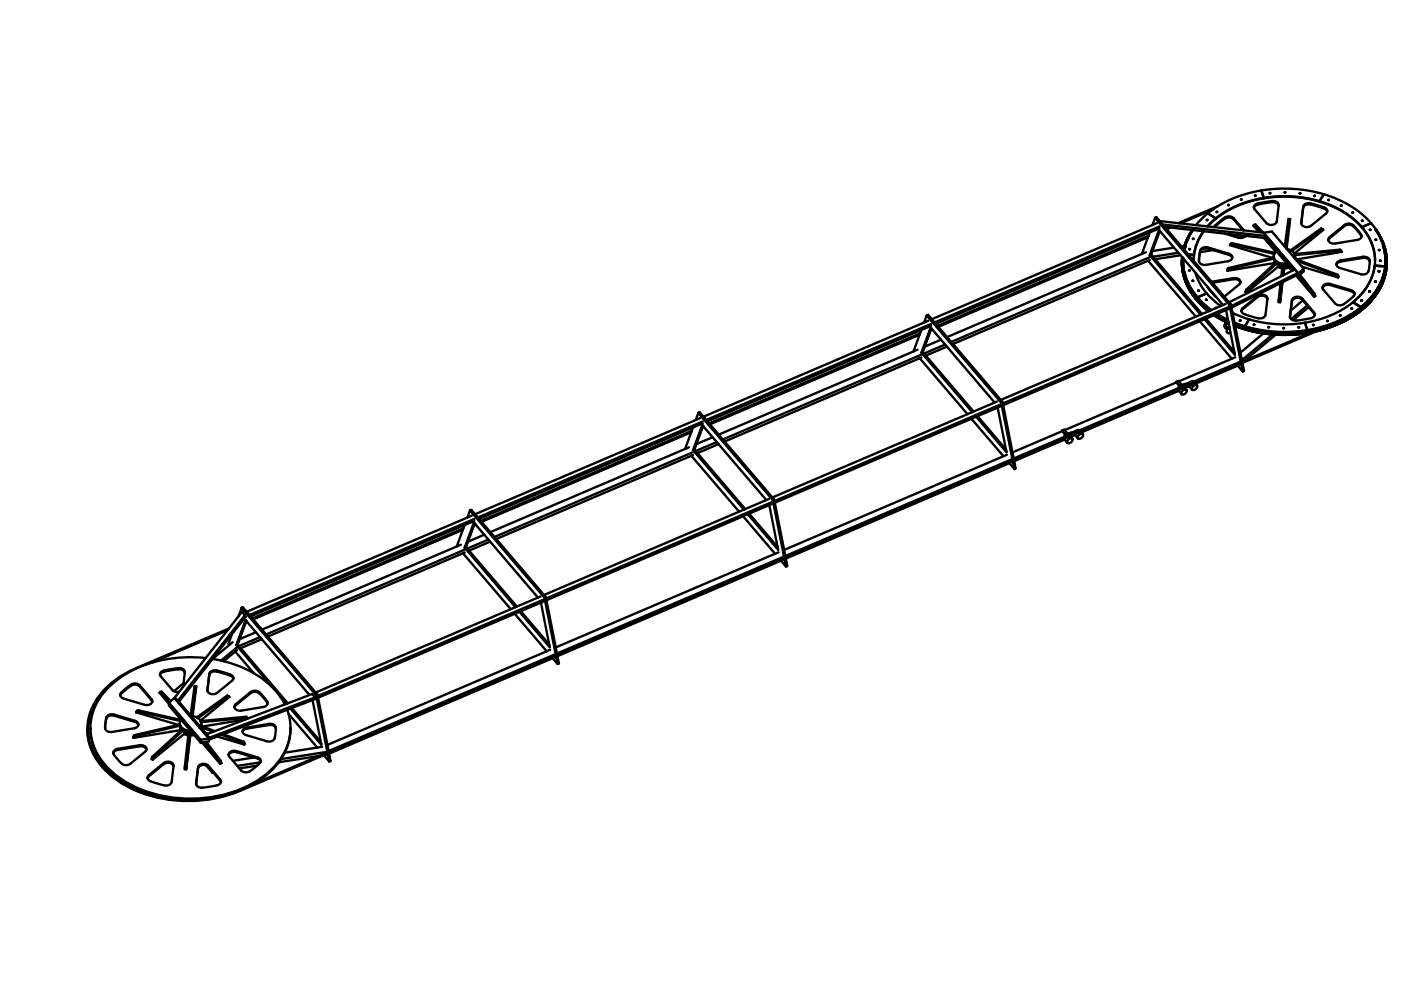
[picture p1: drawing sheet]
<svg xmlns="http://www.w3.org/2000/svg" width="420mm" height="297mm" viewBox="0 0 420 297" stroke-linecap="round" stroke-linejoin="round" font-family="sans-serif">
<g fill="none" stroke="#000" stroke-width=".7">
<path d="M372.2 59.8h.2zM376.3 58.6h.3zM378.3 57.1a42.3 42.3 0 0 1 18.7 1.1M378.3 57.1a34.6 34.6 0 0 0-16.1 6.9M378.3 57.1l.7 2.2M379 59.5a37.9 37.9 0 0 1 16.7 1M379 59.3a37.9 37.9 0 0 1 16.7 1M379 59.5a30.9 30.9 0 0 0-14.4 6.1M379 59.3a30.9 30.9 0 0 0-14.4 6.1M379 59.3v.2M380.8 57.9h.2zM385.3 57.6l.2 .1z"/>
<path d="M389.8 57.9h.2zM394.1 58.7h.3zM397 58.2a30 30 0 0 1 14.2 8.7M397 58.2l-1.3 2.1M398.3 59.9l.2 .1zM343.6 75.6l-59.6 25.4M344.3 71.1l-62.9 26.9M344.3 78.1l14.3 16.8M344.3 70.9l-63 26.9M344.4 70.7l-63.2 27M344.8 69.7l-2.3 6.4M344.8 76.5l15.3 17.8"/>
<path d="M344.8 76.5l2.8-7.6 19.2 22.5M344.8 77.9l-59 25.2M344.8 77.1l-59.5 25.4M345.2 76.3l-.4 .2M345.2 76.3l15.3 17.8M346.4 65.3l-.8 2.1M346.4 65.3l22.3 26.1M346.6 65.2l.2-.1 22.4 26.1M346.6 65.2h.1M346.6 65.2l22.3 26.2M346.6 65.2l-.2 .1M347 66.9l-67.5 28.8"/>
<path d="M347.7 69.1l-2.7 7.3 15.3 17.8M347.7 68.4l-67.1 28.7M347.7 67.9l-67.4 28.7M347.8 69.2l-2.6 7.1M347.8 66.3l31 3.4M347.9 69.4l-.2 .1M348.1 69.5l-.5 .2M348.7 67.3l30.9 3.4M349.3 68l30.1 3.4M350.4 68.1l-.7 .3M350.8 68.2l-1 .4M351.1 68.2l-1.2 .5"/>
<path d="M352.1 74.2l-6.5 1M353.4 75.8l-7.6 1.1M354 76.5l-7.6 1.2M354.5 78.7v.1M354.5 78.8h.1M354.5 78.4v1.7M354.5 78.5l.1 .1M354.5 78.4h.2M354.5 78.3v.1M354.5 79v.1M354.5 78.8l.1 .1M354.5 79.1h.1"/>
<path d="M354.5 78.3h.1M354.5 78.1l.2 .1M354.5 78.1v.2M354.5 79.3h.1M354.5 79.1l.2 .1M354.5 79.3l.1 .1M354.5 77.8l.1 .2M354.5 77.8l.1 .1M354.5 77.8h.1M354.5 79.5v.1M354.5 79.4l.3 .1M354.5 79.6h.2"/>
<path d="M354.5 77.7l.2 .1M354.5 77.6h.2M354.5 77.6v.1M354.5 77.5v.1M354.5 79.8l.2 .1M354.5 79.6l.2 .1M354.5 77.3l.2 .2M354.5 77.3h.2M354.5 80h.2M354.5 80l.1 .7M354.5 77.1l.2 .1M354.6 78.6v.1"/>
<path d="M354.6 78.7l.3 .1M354.6 78.7v.1M354.6 78.2l.3 .2M354.6 79v.1M354.6 79h.1M354.6 79.1h.3M354.6 78h.3M354.6 78h.1M354.6 77.9v.1M354.6 79.3v.1M354.6 78.8h-.1M354.6 78.9l.1 .1"/>
<path d="M354.6 79.4l.3 .1M354.6 77.6l.3 .1M354.6 77.6v.1M354.6 79l-.1 .1M354.6 78l-.1 .1M354.6 77.9h.1M354.7 79.3l-.2 .1M354.7 77.6v.1M354.7 79.8h.2M354.7 79.8h.1M354.7 77.2l.2 .1M354.7 77.3v.1"/>
<path d="M354.7 79.7h.1M354.7 77.2l-.2 .1M354.7 78.5l-.2 .1 .2 .1M354.7 78.4v.1M354.7 78.8h-.1M354.7 78.2h-.1M354.7 79h.1M354.7 79h-.1M354.7 78.5h.1M354.7 78.7h.1M354.7 78.2h.1M354.7 77.9h.1"/>
<path d="M354.7 77.9l-.1 .1M354.7 77.4h.1M354.7 79.2v.1M354.7 79.3h.1M354.7 79.7l.1 .1M354.7 77.7h.1M354.8 79.5h.1M354.8 79.5l-.3 .1M354.8 77.4l-.3 .1M354.8 77.4h.1M354.8 78.2a17 17 0 0 0 4.3 11.1M354.8 78a17 17 0 0 0 4.3 11.1"/>
<path d="M354.8 78v.2M354.8 78.1v.1M354.8 79.8h.1M354.8 79.8l-.3 .2M354.8 77.4v.6M354.8 78.5l-.2 .1M354.9 78.2h-.3M354.9 78.9l-.3 .1M354.9 77.8l-.3 .1M354.9 79.2l-.3 .1M354.9 77.5l-.3 .1M354.9 79.6l-.2 .2"/>
<path d="M354.9 80h-.2M354.9 74.6l.2 .1M355 74.6h-.1M355 74.4l.2 .2M355 74.4h.2M355.1 74.1l.2 .3M355.1 74.1l.2 .1M355.1 74.7l.2 .2M355.1 74v.1M355.1 74.7h.1M355.2 74.5l-.2 .1M355.2 74.4l.2 .1"/>
<path d="M355.2 74.4v.1M355.2 73.8l.1 .3M355.2 73.8l.1 .1M355.2 74.5h.1M355.3 73.6l.1 .2M355.3 73.6l.1 .1M355.3 73.7l-1 .2M355.3 74.3l-.3 .1M355.3 74l.2 .2M355.3 74h-.2M355.3 73.3l.2 .3M355.3 73.3l.2 .1"/>
<path d="M355.3 74.7h-.2M355.4 73.7l.2 .1M355.4 73.7l-.2 .1M355.4 73.6v.1M355.4 73.1l.2 .2M355.4 73.1h.2M355.4 74.3l-.2 .1M355.5 73.5l-.2 .1M355.5 72.8l.2 .3M355.5 72.8l.2 .1M355.5 74h-.2M355.6 73.2l-.3 .1"/>
<path d="M355.6 72.6l.2 .2M355.6 72.6h.2M355.6 73l-.2 .1M355.7 73.6h-.3M355.7 72.3l.2 .2M355.7 72.3l.2 .1M355.7 72.7l-.2 .1M355.8 72l.2 .3M355.8 72l.2 .1M355.9 72.5l-.3 .1M356 72.2l-.3 .1M356 71.8l.1 .2"/>
<path d="M356 71.8l.1 .1M356 71.7v.1M356.1 72h-.3M356.1 71.5l.1 .3-.2-.1M356.1 71.5l.1 .1M356.2 71.3l.2 .2M356.2 71.3l.2 .1M356.3 71.5h-.2M356.3 71l.2 .3M356.3 71l.2 .1M356.4 76.3l1.7 .1M356.4 71.2l-.2 .1"/>
<path d="M356.5 70.8l.1 .1M356.5 70.8v.1M356.6 71h-.3M356.6 70.5l.2 .1M356.6 70.5v.2M356.7 74.7h.2zM356.7 70.7l-.2 .1M356.7 70.3l.2 .1M356.7 70.3v.1M356.8 70.5h-.2M356.9 70l.1 .1M356.9 70v.1"/>
<path d="M357 70.2l-.3 .1M357 69.8l.2 .1M357 69.8v.1M357.1 70h-.2M357.2 69.5l.1 .1M357.2 69.5v.1M357.3 69.7l-.3 .1M357.4 69.3l.1 .1M357.4 69.3h.1M357.4 69.5h-.2M357.5 69.1l.2 .1M357.5 69.1h.1"/>
<path d="M357.6 69.2l-.2 .1M357.6 68.9a17.9 17.9 0 0 0-2.5 5.9M357.8 69l-.3 .1M357.8 71.6h.2zM358.1 76.5l-.1 1.6M358.1 76.4l-.1 1.8M358.1 76.4v.1M360.2 74.6l.6-.4 1.1-.1 6.6 1.9a1.13 1.13 0 0 1 1.1 1.3 1.13 1.13 0 0 1-1.3 1l-6.7 1.1a1.64 1.64 0 0 1-1.7-.5 1.64 1.64 0 0 1-.3-1.8l.4-2zM360.9 69.3a15.3 15.3 0 0 0-2.8 7.1M361 69.3a15.4 15.4 0 0 0-2.9 7.2M361.9 74.4l-1.2 .2M361.9 65.9l.2 .1z"/>
<path d="M362.2 64l-3.5 3.5M362.2 64l2.4 1.4M363.6 62.9l-9.6 4.1M363.8 75l-3.9 .6M364.1 68.1l.8-.9a6.9 6.9 0 0 1 3.8-2.3l1.3 .5 3.1 3.7M364.2 62.4l-10.5 4.5M364.3 68.1l.6-.6a6.9 6.9 0 0 1 3.8-2.3l1.3 .6 2.8 3.2M364.6 65.6l-2.4 2.3M364.6 65.4l-2.5 2.4M364.6 65.4v.2M364.8 63.5h.3zM365.1 61.8l-11.8 5.1"/>
<path d="M367.2 70l4.7 1.3 1-.1 .6-.5M368.3 61.4l.2 .1zM368.9 73.5l12.6 3.8M369.2 73.2l-.3 .3M369.2 73.2l12.9 2.9M369.4 72.9l-.5 .6M369.4 72.9l-.2 .3M369.4 72.9l12.9 2.9M369.6 77.3l-.4-.5-.7-.4-6.2-1.9a1.81 1.81 0 0 0-2.5 1.9l-.2 1.9M373.4 70.9l-2.1 .3M376.1 67.4l-.2 .2 1.6 2M376.1 67.4l.4-.1 2.3 2.4"/>
<path d="M376.1 67.4l2.1 2.2M376.2 61.5a9.7 9.7 0 0 1 4.7-1.2 1.74 1.74 0 0 1 2.6 1.2l-.6 4.8a1.91 1.91 0 0 1-3.1 .6l-3.7-4.4-.1-.4zM378.8 69.7l10.5 12.2M379 69.8h.1M379 69.8l2.4-.4 9.6 11.1M379 71.3l3.6 4.2M379.4 71.4l8.3 9.7M379.6 70.7l8.7 10.1-19.7 9.8M379.6 70.7l-.2 .7M382 77.2h.1M382 76.8a3.1 3.1 0 0 0 4 2.2M382 76.8v.4"/>
<path d="M382 77v.2M382 77.2l-13.6 3.2M382 77.2l.1 .3M382.1 77.5v1.4M382.1 77.5l-13.6 3.2M382.1 78.9l.1 .1M382.1 78.5l.3 .4M382.1 78.2l.4 .6M382.1 77.8l.6 .8M382.1 78.9l-14 2.3M382.1 77.8h.1M382.1 76.1h.1"/>
<path d="M382.3 75.8h.1M382.3 75.8l-.2 .3M382.8 75.3l-.7 .9-.1 .6M383.3 78.6v1.4M383.3 78.6l-9.2 8.5M383.3 78.6l-.4-.2-9.2 8.4M383.3 80l1.2 .4M383.3 79.7l1.3 .4M383.3 79.3l1.3 .4M383.3 79l1.3 .4M383.3 80l-9.5 7.7M383.3 79h.1"/>
<path d="M383.5 61.6a1.9 1.9 0 0 0-2.6-.9l-.6 .1a7.9 7.9 0 0 0-4.1 1.2l-.2 .3M385.1 79.1v1.3M385.1 79.1l-.3 3.4M385.1 79.1h-.4l-.4 3.7M385.1 79.4h.1M385.9 74.6a2.59 2.59 0 0 1 2.5 2.2M386.2 79.3l-1.1 .1M386.4 79.6l-1.3 .2M386.6 79.9l-1.5 .2M386.6 79.8v.4M386.9 65.7l-1 8.9M386.9 65.7l-.5-.1-1.1 8.3"/>
<path d="M386.9 65.7l-1.2 8.7M387.1 75h.1M387.1 75l.3 .2M387.4 75.2h.1M388.2 76.1v.1M388.2 76.1l.1 .4M388.3 76.5h.1M388.4 77.3v.2M388.4 77l-.1 .5M388.4 77.5h.1M388.4 76.8l-.1 .6M388.4 76.8v.7"/>
<path d="M388.5 77.6l12.6 4.7M389 78.2l11.9 4.4M390.4 79.9l10.9 3.3M391 61.5a2.76 2.76 0 0 1 3.2-.2 7.2 7.2 0 0 1 3.8 1.6v.6l-.4 .5-4.4 3.7a1.75 1.75 0 0 1-3-.9zM395.7 60.5a26.6 26.6 0 0 1 12.8 7.7M395.7 60.3a26.6 26.6 0 0 1 12.8 7.8M395.7 60.3v.2M396.6 68.7l.3 .2-8.7 7.1M396.6 68.7l-.4-.2-9.1 6.5M396.6 68.7l-9.2 6.5M398 63.4l-.1-.3a9.2 9.2 0 0 0-4.3-1.7 2 2 0 0 0-2.8 .9l-.5 4.7M398.8 71.1l4.4-3.7a2.39 2.39 0 0 1 3.5 1l1.1 1.4a1.18 1.18 0 0 1 .5 1.3 1.18 1.18 0 0 1-1.3 .8l-6.6 1.1a1.3 1.3 0 0 1-1.6-.3 1.3 1.3 0 0 1 0-1.6z"/>
<path d="M401 78.6l1.1-.5 6.6-1.1a1.64 1.64 0 0 1 1.8 .4 1.64 1.64 0 0 1 .2 1.8l-.1 1.1a1.84 1.84 0 0 1-2.5 1.9l-6.3-1.9a1.07 1.07 0 0 1-.8-1.7zM401.9 74.8l.5 .7M401.9 74.8l.1 .4M401.9 74.8l-13.7 1.3M402 75.2l.4 .3M402 75.2l-13.7 1.3M402.1 61.6h.3zM402.4 61.6h.1M402.4 75.5l-13.6 2.3M405.6 63.7h.2zM405.8 63.7h.1M408.3 70.9l-.5-.8a5.9 5.9 0 0 0-3.2-2.7l-1.4 .4-4.4 3.6-.4 .6"/>
<path d="M408.5 68.2a15.3 15.3 0 0 1 3.9 9.9M408.5 68.1a14.8 14.8 0 0 1 3.8 11.5M408.5 68.1v.1M408.5 66.1h.2zM408.7 66.1v.1M410.8 78.4a1.66 1.66 0 0 0-2.1-1.1l-7 1.2-.6 .4-.3 .5M410.8 68.8l.2 .1zM411 68.9h.1M411.2 66.9a17.2 17.2 0 0 1 4.4 11.1M411.2 66.9l-2.7 1.2M412.3 79.6a16.8 16.8 0 0 1-6.6 11M412.3 79.6l3.2 .2"/>
<path d="M412.5 68.9h.2M412.6 68.7h.1M412.6 68.7l-.2 .1M412.7 69.1l.2 .1M412.7 68.9l-.1 .1M412.7 68.9h.1M412.8 69.4h.3M412.9 69.2l-.1 .1M412.9 69.2h.1M413 69.6l.2 .1M413.1 69.4l-.2 .1M413.1 69.4v.1"/>
<path d="M413.1 69.8l.3 .1M413.2 69.7h-.1M413.2 69.7h.1M413.3 70.1h.2M413.4 69.9l-.2 .1M413.4 69.9v.1M413.4 70.3l.3 .1M413.5 70.1l-.1 .1M413.5 70.1v.1M413.5 74.9l.2 .1zM413.6 70.6h.2M413.7 70.4l-.2 .1"/>
<path d="M413.7 70.4v.1M413.7 70.8l.2 .1M413.7 75h.1M413.8 70.6l-.1 .1M413.8 70.6v.2M413.8 71.1h.3M413.9 70.9l-.1 .1M413.9 70.9v.2M414 71.3l.2 .1M414.1 71.1l-.2 .3M414.1 71.1l-.2 .1M414.1 71.6h.2"/>
<path d="M414.2 71.4l-.2 .2M414.2 71.4l-.2 .1M414.2 71.8l.2 .1M414.3 71.6l-.1 .3M414.3 71.6l-.1 .1M414.3 72.1h.2M414.4 71.9l-.1 .3M414.4 71.9l-.1 .1M414.4 72.3l.3 .1M414.5 72.1v.1M414.5 72.6l.3 .1M414.5 72.2l-.1 .2"/>
<path d="M414.5 72.2h-.1M414.6 72.8l.3 .1M414.7 72.4l-.2 .3M414.7 72.4l-.2 .1M414.7 73.7h.3M414.7 73.1l.3 .1M414.8 72.7l-.2 .2M414.8 72.7h-.2M414.8 73.4h.2M414.8 74.1h.3M414.9 72.9l-.2 .3M414.9 72.9l-.2 .1"/>
<path d="M414.9 73.5h.1M414.9 73.5l-.2 .1M414.9 73.6l.2 .1M414.9 74.4l.3 .1M415 73.2l-.2 .2M415 73.2l-.2 .1M415 73.7v.1M415 73.9l.2 .1M415 73.8l-.2 .1M415 73.8v.1M415 74.1l.3 .1M415 74.8h.3"/>
<path d="M415 73.4l-.1 .3M415 73.4l-.1 .1M415.1 74.1l-.2 .2M415.1 74.4l.3 .1M415.1 75.1l.3 .1M415.1 73.7l-.1 .3M415.1 73.7l-.1 .1M415.2 74.7l.2 .1M415.2 75.5l.3 .1M415.2 74.6h-.1M415.2 74.5l-.2 .1M415.2 74l-.1 .2"/>
<path d="M415.2 74h-.1M415.2 74.9h.1M415.3 75.8h.2M415.3 74.8h-.1M415.3 74.8v.1M415.3 75.2h.1M415.3 74.9l.2 .1M415.3 74.2l-.2 .3M415.3 74.2l-.2 .1M415.3 74.9l-.2 .1M415.3 74.9h.1M415.3 76.2l.3 .1-.3 .1"/>
<path d="M415.3 75.4l.3 .1M415.4 75.2h.1M415.4 74.5l-.2 .2M415.4 74.5l-.2 .1M415.4 76.5l.2 .1M415.4 75.2l-.2 .1M415.4 75.3l-.1 .1M415.4 75.7l.3 .1M415.4 76.9h.3M415.4 75.9h.1M415.4 74.8l-.1 .2M415.4 74.8h-.1"/>
<path d="M415.4 75.6h.1M415.4 76h.1M415.4 77.2l.3 .1M415.5 79.7l.2 .1M415.5 75.6l-.3 .1M415.5 79.8a19 19 0 0 1-7.3 12.3M415.5 79.8v.2M415.5 77.6l.2 .1M415.5 76.2h.1M415.5 79.3l.2 .1M415.5 77.9l.2 .1M415.5 75.9h-.1"/>
<path d="M415.5 79l.2 .1M415.5 75.2l-.2 .1M415.5 75l-.2 .1M415.5 75v.2M415.5 78.3h.2M415.5 78.6l.2 .1M415.5 76.5h.1M415.5 75.8v.1M415.5 76l.2 .1M415.5 76.4h.1M415.5 75.9l-.2 .1M415.5 75.9v.1"/>
<path d="M415.5 76.5h.3M415.5 76.7l.1 .1M415.5 76.1v.1M415.5 75.2l.1 .1M415.5 76.7h.1M415.5 76.2l.2 .1M415.5 77h.1M415.6 75.3l-.2 .2M415.6 75.3h-.2M415.6 76.8h.1M415.6 79.9h.1M415.6 77.2h.1"/>
<path d="M415.6 77.3h.1M415.6 78.1v.1M415.6 78.2l-.1 1.8M415.6 78l-.1 1.8M415.6 78v.2M415.6 77h.1M415.6 79.6l.2 .2M415.6 79.6h.1M415.6 79.6v.1M415.6 79.9l.2 .1M415.6 77.5h.1M415.6 77.5l.1 .1"/>
<path d="M415.6 79.4h.1M415.6 75.5l-.2 .3M415.6 75.5l-.2 .1M415.6 77.8h.1M415.6 76.6l-.2 .1M415.6 79.1l.1 .1M415.6 79.1h.1M415.6 76.8h.2M415.6 78h.1M415.6 78.8h.1M415.6 78.8v.1M415.6 78.3h.1"/>
<path d="M415.6 78.6l.3 .1M415.6 78.6h.1M415.6 76.9l-.1 .1M415.6 79.3v.1M415.6 77.7v.1M415.6 77l.2 .1M415.7 78.1h.1M415.7 78.9h.1M415.7 76.9v.1M415.7 78.3v.1M415.7 75.8l-.2 .2M415.7 75.8l-.2 .1"/>
<path d="M415.7 79.9h-.1M415.7 77l-.3 .1M415.7 77h.1M415.7 77.3l.2 .1M415.7 79.9h-.3M415.7 79.9l.1 .1M415.7 79.8v.1M415.7 77.3v.1M415.7 77.6h.2M415.7 79.4l.2 .1M415.7 77.4h-.2M415.7 79.3h-.1"/>
<path d="M415.7 77.7h-.1M415.7 77.8l.2 .1M415.7 76.2l-.2 .1M415.7 76.1h-.2M415.7 76.1v.1M415.7 79.2h.2M415.7 79.1h-.1M415.7 78h-.1M415.7 79.4l-.2 .2M415.7 79.4h.1M415.7 78.1h.2M415.7 78.9h.2"/>
<path d="M415.7 78.8h-.1M415.7 77.7l-.2 .1M415.7 77.7v.1M415.7 78.4l.2 .1M415.7 79.2h-.2M415.7 79.1v.1M415.7 78v.1M415.7 78.1h-.2M415.7 76.3h.1M415.7 78.8l-.2 .1M415.7 78.8v.1M415.7 78.7v.1"/>
<path d="M415.7 78.4l-.2 .1M415.7 76.5l-.1 .1M415.7 76.3l-.2 .1M415.7 76.3v.2M415.8 76.5v.1M415.8 76.8h-.2M415.8 76.6l-.3 .1M415.8 76.6v.2M415.8 76.8v.1M415.8 76.9h-.2M415.8 76.9v.1M415.8 77.1h.1"/>
<path d="M415.8 77.1l-.1 .3M415.8 77.1l-.2 .1M415.8 79.8l-.1 .1M415.8 79.8v.7M415.9 77.6h-.2M415.9 77.4l-.3 .1M415.9 77.4v.2M415.9 79.6l-.2 .2M415.9 79.5l-.3 .1M415.9 77.6v.1M415.9 77.7l-.2 .2M415.9 77.7h-.2"/>
<path d="M415.9 79.5h-.2M415.9 79.3h-.2M415.9 79.4v.1M415.9 79.2v.1M415.9 78.1l-.2 .1M415.9 77.9l-.2 .1M415.9 77.9v.2M415.9 79.1l-.2 .1M415.9 78.9l-.2 .2M415.9 78.1v.1M415.9 78.2l-.2 .2M415.9 78.2l-.2 .1"/>
<path d="M415.9 78.9l-.2 .1M415.9 78.8v.1M415.9 78.7l-.2 .1M415.9 78.7h-.2M415.9 78.5l-.1 1.5M415.9 78.5h-.2M275.9 99.9l-63.2 27M276.3 98.9l-2.3 6.4M277.9 94.5l.4-.1 22.4 26.1M277.9 94.5l-.8 2.2M277.9 94.5l22.4 26.2M278.1 94.5l22.4 26.1 3.3 17.1"/>
<path d="M278.5 96.1l-67.5 28.8M279.2 98.3l-2.7 7.3 15.3 17.8M279.2 97.7l-67.1 28.6M279.2 97.1l-67.4 28.8M279.3 98.5l-2.6 7M279.3 98.5h.1M279.5 98.6l-.3 .1M279.6 98.7l-.4 .2M354.5 80.1l.2 .1M354.5 80.3l.2 .1M354.5 80.2l.3 .1M354.6 80.6v.1"/>
<path d="M354.6 80.7h.2M354.6 80.9h.1M354.6 80.7l.2 .1M354.6 80.7l.1 .5M354.6 80.9l.2 .1M354.6 81.1l.1 .1M354.7 81.2h.1M354.7 80v.1M354.7 81.2l.1 .5M354.7 81.4v.1M354.7 81.2l.3 .2M354.7 80.1l.2 .1"/>
<path d="M354.7 80h.1M354.7 81.5h.2M354.7 80.4v.1M354.7 80.5h.3M354.7 81.5l.1 .1M354.7 80.4l-.1 .1 .3 .1M354.8 81.6h.1M354.8 81.6v.4M354.8 80.1l-.3 .1M354.8 80.8l.2 .1M354.8 80.8v.1M354.8 81.9v.1"/>
<path d="M354.8 81.8l.2 .1M354.8 80.1h.1M354.8 80.8h.1M354.8 82h.2M354.8 80.9l-.1 .1 .2 .1M354.8 80.3h.1M354.8 80.3l-.1 .1M354.8 81.1v.1M354.8 80.6l-.2 .1M354.8 81.2h.3M354.9 82.2v.1M354.9 82l.3 .1"/>
<path d="M354.9 82v.3M354.9 80.6h.1M354.9 81.2h-.2M354.9 82.3h.2M354.9 80.8h.1M354.9 80.8l-.1 .1M354.9 81.4l-.2 .1M354.9 81.5l.3 .1M354.9 82.5h.1M354.9 82.3l.2 .1M354.9 82.3v.2M354.9 81.1v.1"/>
<path d="M354.9 82.5h.2M354.9 81.6h.1M354.9 81.1h.1M355 80.3l-.3 .1M355 81.4h-.1M355 82.7v.1M355 82.5l.2 .1M355 82.5v.3M355 81.9h.3M355 81.9v.1M355 81.4h.1M355 81.9h.1"/>
<path d="M355 80.7l-.2 .1M355 82.8h.2M355 81.7h-.2M355 82h-.1M355 81.6v.1M355 81.6h.1M355 82.2h.1M355.1 83h.1M355.1 82.8l.2 .1M355.1 82.8v.2M355.1 81l-.3 .1M355.1 82.2l.3 .1"/>
<path d="M355.1 83l.2 .1M355.1 82.2l-.2 .1M355.1 81.9h.1M355.1 81.9l-.1 .1M355.1 81.4l-.2 .1M355.1 82.4h.1M355.1 83.2l.1 .1M355.1 83.1l.2 .1M355.1 83.1l.1 .2M355.1 82.5l.1 .1M355.1 82.2h.1M355.1 82.5h-.1"/>
<path d="M355.2 83.3h.1M355.2 82.2h.1M355.2 82.6h.3M355.2 82.4h.1M355.2 81.7l-.2 .2M355.2 82.6l.1 .1M355.2 82.5h-.1M355.2 83.5v.1M355.2 83.3l.2 .1M355.2 83.3v.3M355.2 82.4v.1M355.2 83.6h.2"/>
<path d="M355.3 82.9l.3 .1M355.3 82.9v.1M355.3 82.9h.1M355.3 82.7l-.2 .1M355.3 82.7h.1M355.3 83.8h.1M355.3 83.6l.3 .1M355.3 83.6v.2M355.3 83.8h.2M355.3 83.2l.1 .1M355.3 83.2v.1M355.3 82l-.3 .2"/>
<path d="M355.3 83.2h.1M355.4 83.3h.3M355.4 82.9h.1M355.4 82.9l-.3 .2M355.4 84v.1M355.4 83.9h.2M355.4 83.9v.2M355.4 83.2h.1M355.4 84.1h.2M355.4 83.4h.1M355.4 82.4l-.3 .1M355.4 83.2l-.2 .1"/>
<path d="M355.5 83.4v.1M355.5 83.6l.3 .1M355.5 83.5l-.2 .1M355.5 84.1v.2M355.5 84.1v.1M355.5 83.4h.1M355.5 84.3l.2 .1M355.5 84.2h.3M355.5 84.2v.1M355.5 82.7l-.2 .2M355.5 83.5h.1M355.6 83.9v.1"/>
<path d="M355.6 83.7h.1M355.6 84.5v.1M355.6 84.4l.3 .1M355.6 84.4v.2M355.6 83.7l-.2 .2M355.6 83.9h.1M355.6 84h.3M355.6 84h.1M355.6 84.6h.2M355.6 83.1l-.3 .1M355.7 83.9v.1M355.7 83.4h-.2"/>
<path d="M355.7 84.6v.3M355.7 84.6v.1M355.7 84l-.2 .1M355.7 84.2l.4 .2M355.7 84.2v.1M355.7 84.9h.2M355.7 84.7h.3M355.7 84.7v.2M355.7 83.4l-.2 .2M355.8 84.3l-.2 .1M355.8 85.1h.1M355.8 84.9l.2 .1"/>
<path d="M355.8 84.9v.2M355.8 84.2h.1M355.8 84.2v.1M355.8 84.6l.4 .1M355.8 84.5l-.1 .1M355.9 83.8l-.3 .1M355.9 84.5h-.1M355.9 84.5h.1M355.9 85.1v.3M355.9 85.1v.1M355.9 85.4h.2M355.9 85.2h.3"/>
<path d="M355.9 85.2v.2M356 84.8l-.2 .1M356 84.7h.1M356 84.1l-.3 .1M356 84.8h.1M356 84.7v.1M356 85h.1M356 85h.4M356 85l-.2 .1M356 85.6h.1M356 85.4l.3 .1M356 85.4l.1 .2"/>
<path d="M356.1 85.6h.2M356.1 85.1h-.2M356.1 85h.1M356.1 85v.1M356.1 84.4l-.3 .2M356.1 85.3l.4 .1M356.1 85.3h.1M356.2 85.6v.3M356.2 85.6v.1M356.2 85.9h.2M356.2 85.7h.2M356.2 85.7v.2"/>
<path d="M356.2 85.2h.1M356.2 85.3l-.2 .1M356.2 85.2v.1M356.3 85.5h.1M356.3 84.8l-.3 .2M356.3 86.1h.1M356.3 85.9l.2 .1M356.3 85.9v.2M356.3 85.6v.1M356.3 86.1h.2M356.3 85.7h.4M356.4 85.5l-.2 .1"/>
<path d="M356.4 85.5h.1M356.4 85.7h.1M356.4 86.3v.1M356.4 86.1l.3 .1M356.4 86.1v.3M356.4 85.1l-.3 .2M356.5 85.8l-.2 .1M356.5 85.7h.1M356.5 85.7v.1M356.5 86v.1M356.5 86.6h.1M356.5 86.4l.3 .1"/>
<path d="M356.5 86.4l.1 .2M356.6 86h-.1M356.6 86h.1M356.6 85.5l-.3 .1M356.6 86l-.2 .1M356.6 81v.1M356.6 86.4h-.2M356.7 86.3l.3 .1M356.7 86.3h.1M356.7 81l.1 .1zM356.7 86.6v.3M356.7 86.6v.1"/>
<path d="M356.7 86.3l-.2 .1M356.7 86.2h.1M356.7 86.7v.2M356.7 85.8l-.2 .2M356.7 85.8h.1M356.8 86.3h-.1M356.8 86.6h-.2M356.8 86.9l.1 .2M356.8 86.9l.1 .1M356.8 86.5h.1M356.8 86.6l.1 .1M356.8 86.2l-.1 .1"/>
<path d="M356.9 86h-.4M356.9 86h.1M356.9 87v.1M356.9 86.5l-.2 .1M356.9 86.5h.1M356.9 86.1l-.1 .1M356.9 86.9h-.2M356.9 86.7h-.2M356.9 86.7h.1M356.9 86.1h.1M357 87.1v.3M357 87.1v.1"/>
<path d="M357 86.8l-.2 .1M357 87.2h.3M357 87.2v.2M357 86.7h.1M357 86.7v.1M357 86.9l.1 .1M357 86.4h.1M357.1 87.1h-.2M357.1 87h-.2M357.1 87h.1M357.1 87v.1M357.1 86.5l-.3 .1"/>
<path d="M357.1 86.4v.1M357.1 87l-.1 .1M357.1 87.4l.1 .2M357.1 87.4h.1M357.2 87h.1M357.2 87.4l.3 .1M357.2 87.4v.2M357.2 87h-.1M357.2 87.4h-.2M357.2 86.7h-.3M357.2 86.7h.1M357.2 87.3l.1 .1"/>
<path d="M357.2 87.3h.1M357.3 87.3l-.2 .1M357.3 87.6v.3M357.3 87.6v.1M357.3 87.4h.4M357.3 86.8l-.3 .1M357.3 87.3h.1M357.3 87.2h.1M357.3 87.2v.1M357.3 87.7v.2M357.4 87.6h-.2M357.4 88l.1 .1"/>
<path d="M357.5 87.5l-.2 .1M357.5 87h-.4M357.5 87.5h.1M357.5 87.7h.4M357.5 87.7v.4M357.5 87.1h.1M357.5 87.1l-.3 .2M357.5 87.8l-.2 .1M357.5 87.7h-.2M357.6 87.7h-.1M357.6 87.7h.1M357.6 88.3h.1"/>
<path d="M357.6 88.1l.3 .1M357.6 88.1l.1 .2M357.6 87.7l-.1 .2h.2M357.7 88.1h-.2M357.7 87.4l-.2 .3M357.7 87.4h.1M357.7 88h.4M357.7 88h.1M357.7 87.9h.1M357.8 88.3v.3M357.8 88.3v.1M357.8 88l-.2 .1"/>
<path d="M357.8 88.4v.2M357.8 88.3h-.1M357.9 88.2l.4 .1M357.9 88.2v.1M357.9 87.7l-.2 .3M357.9 87.7h.1M357.9 88.2h.1M357.9 88.2l-.1 .1M358 88.6v.2M358 88.6h.1M358 88.2h-.1M358 88.2h.1"/>
<path d="M358 88.6h-.2M358.1 88.1l-.2 .1M358.1 88.1h.1M358.1 88h.1M358.1 88.5l-.1 .1M358.1 88.4h-.3M358.1 88.4h.1M358.1 88.4v.1M358.1 88v.1M358.1 89l.1 .1M358.2 88.6v.5M358.2 88.8h-.2"/>
<path d="M358.2 88.6h-.2M358.2 88.6h.1M358.3 88.3h.1M358.3 88.4l-.1 .2M358.3 88.6h.1M358.3 88.6v.1M358.3 88.7l-.2 .1 .3 .1M358.3 89.1l.1 .2M358.3 89.1h.1M358.3 88.7h.1M358.3 88.4h.1M358.3 88.9h.5"/>
<path d="M358.3 88.9v.1M358.4 88.3l-.1 .1M358.4 89.1v.2M358.4 89l-.2 .1M358.4 88.9h.1M358.4 89l-.1 .1M358.5 81.7a16.3 16.3 0 0 0 3.4 6.2M358.5 88.9h.1M358.5 88.9l-.1 .1M358.5 89.5h.1M358.5 89.3h.3M358.5 89.3v.2"/>
<path d="M358.6 89.3h-.2M358.6 88.6h-.4M358.6 88.6h.1M358.6 88.7l-.3 .2M358.6 88.6v.1M358.6 88.7h.1M358.6 89.2h.5M358.6 89.2h.1M358.6 89.2l-.1 .1M358.7 89.1h-.3M358.7 89.1h.1M358.7 89.2h-.1"/>
<path d="M358.7 89.5v.3M358.7 89.5v.1M358.7 89.5h-.2M358.7 89.6v.2M358.8 88.9h.1M358.8 89l-.2 .2M358.8 88.9v.1M358.8 89h.1M358.8 89.3h.1M358.8 89.3v.1M358.9 89.4l-.2 .1M358.9 89.9v.1"/>
<path d="M358.9 89.8h.2M358.9 89.6v.4M358.9 89.7l-.2 .1M358.9 89.6h-.2M358.9 89.6h.1M359 89.6h.1M359 89.6l-.1 .2M359.1 89.2v.1M359.1 89.3l-.2 .3M359.1 89.3h.1M359.1 90v.2M359.1 90h.1"/>
<path d="M359.1 89.8l.1 .1M359.1 89.8l-.2 .2M359.1 89.8h.1M359.1 89.3l1.9 1.9 2.1 1.8M359.1 89.1l2 2 2.2 1.8M359.1 89.1v.2M359.2 89.9h.1M359.2 89.9l-.1 .1M359.2 89.8h.1M359.2 89.8v.1M359.3 89.5l-.4 .1M359.3 89.5h.1"/>
<path d="M359.3 90.2v.2M359.3 90.2v.1M359.3 89.5v.1M359.3 90.2h-.2M359.3 89.6l-.2 .2M359.3 89.6h.1M359.3 90.3v.1M359.3 87.1h.1M359.4 90.1h.4M359.4 90.1h.1M359.4 87l.1 .2zM359.4 90h-.3"/>
<path d="M359.4 90h.1M359.4 90.1l-.1 .1M359.5 90.4v.3M359.5 90.4v.1M359.5 90.4h-.2M359.5 90.5v.2M359.6 89.9l-.2 .2M359.6 89.9h.1M359.6 89.9h-.4M359.6 90.2l-.3 .1M359.6 90.2v.1M359.6 90.3l-.1 .1"/>
<path d="M359.7 90.8l.1 .1M359.7 90.7h.3M359.7 90.6h.1M359.7 90.5l.1 .4M359.7 90.6l-.2 .1M359.7 90.5h.1M359.7 90.5h-.2M359.8 96.3l9.6 11.2M359.8 90.5h.1M359.8 90.1l.1 .1M359.8 90.5l-.1 .2M359.9 90.2l-.2 .3"/>
<path d="M359.9 90.2h.1M359.9 90.9l.1 .2M359.9 90.9h.1M359.9 90.7l.1 .1M359.9 90.7l-.1 .2M360 90.9v.2M360 90.7h.1M360 90.8h.1M360 90.8l-.1 .1M360.1 90.7h.1M360.1 90.7l-.1 .1M360.1 90.4h.1"/>
<path d="M360.1 90.4l-.4 .1M360.1 91.1l.1 .2M360.1 91.1l.1 .1M360.1 90.4l-.2 .3M360.2 91.1h-.2M360.2 90.9h-.2M360.2 91.2v.1M360.2 90.9h.1M360.2 91h.5M360.2 91l-.1 .1M360.3 90.9h.1M360.3 90.9l-.1 .1"/>
<path d="M360.3 91.3l.1 .2M360.3 91.3l.1 .1M360.4 91.1l-.2 .1M360.4 90.7h.1M360.4 90.7l-.4 .1M360.4 91.4v.1M360.4 90.7v.1M360.4 90.8l-.2 .2M360.4 90.8h.1M360.4 91.3h-.2M360.4 91.1h.1M360.5 91.2l-.2 .1"/>
<path d="M360.5 91.1h.1M360.5 91.1v.1M360.5 91.2h.1M360.6 91.5h.1M360.6 91.5v.3M360.6 91.5v.1M360.6 91.3l-.2 .1M360.6 91.4l-.2 .1M360.6 91.6v.2M360.7 91.3h.1M360.7 91.3h-.1M360.7 91.4l-.1 .1"/>
<path d="M360.7 91v.1M360.7 91.3v.1M360.7 91.4h.1M360.7 91.1l-.1 .3M360.8 91.7l.1 .3M360.8 91.7l.2 .1M360.8 91.6h.1M360.8 91.6l.1 .4M360.8 91.7l-.2 .1M360.8 91.5l-.2 .1M360.9 91.5h.1M360.9 91.5h-.1"/>
<path d="M360.9 91.6l-.1 .1M360.9 91.5v.1M360.9 91.6h.1M361 91.3l-.4 .1M361 91.3h.1M361 91.3l-.2 .3M361 91.9l.1 .3M361 91.9l.1 .1M361 91.9l-.1 .1M361.1 92v.2M361.1 91.9h-.1M361.1 91.7l.1 .1"/>
<path d="M361.1 91.7l-.1 .1M361.1 91.8l.5 .1M361.1 91.8l-.1 .1M361.2 91.8h.1M361.2 91.8h-.1M361.3 92.3v.1M361.3 92.2v.2M361.3 92.1l-.2 .1M361.3 91.6h-.4M361.3 91.6h.1M361.3 91.6l-.2 .2M361.3 92.1h.1"/>
<path d="M361.4 92h-.3M361.4 92h.1M361.4 92l-.1 .2M361.4 95.6l8.9 10.3M361.5 92.3v.1M361.5 92.4h.1M361.5 92.3l-.2 .1M361.5 92.2l.1 .4M361.6 92.4v.2M361.6 92.2h-.3M361.6 91.9h.1M361.6 92.2l-.1 .2"/>
<path d="M361.6 91.9l-.1 .3M361.6 92.2h.1M361.7 95.5l8.5 9.9M361.7 89.8l.2 .1zM361.8 92.4h-.2M361.8 92.4v.1M361.8 92.4v.4M361.8 92.5l-.2 .1M361.8 92.6v.2M361.8 92.5v.1M361.9 92.4h-.1M361.9 92.4h.1"/>
<path d="M361.9 92.4l-.1 .1M361.9 87.9l1.9 2 2.3 1.8M361.9 87.9l-2.8 1.2M361.9 92.2l-.1 .2M361.9 92.1h.1M361.9 92.1l-.4 .1M361.9 92.1v.1M361.9 92.2h.1M362 92.7l-.2 .1M362 92.8l.1 .2M362 92.8h.1M362.1 85.9l1.2 1.6 1.5 1.6"/>
<path d="M362.1 92.7h-.1M362.1 92.8v.2M362.1 92.7l-.1 .1M362.1 92.6h-.3M362.1 92.6h.1M362.1 92.6v.1M362.2 92.4h.1M362.2 92.4l-.4 .1M362.2 92.9l-.1 .1M362.2 92.8h-.1M362.3 93v.2M362.3 93h.1"/>
<path d="M362.3 92.5l-.2 .2M362.3 92.9h-.1M362.3 92.8h.1M362.3 92.8h-.1M362.3 92.9v.1M362.4 92.8h.1M362.4 92.8l-.1 .1M362.5 93.2h-.2M362.5 93.2h.1M362.5 93v.3M362.6 93h-.3M362.6 92.7h.1"/>
<path d="M362.6 92.7h-.5M362.6 93.2h.1M362.6 92.7l-.1 .3M362.6 93h.1M362.6 93l-.1 .2M362.7 93.2h-.1M362.9 92.9h.1M362.9 92.9l-.4 .1M362.9 92.9v.1M362.9 93l-.1 .2M362.9 93h.1M363.3 84.4l6.6-1a1.3 1.3 0 0 1 1.6 .3 1.3 1.3 0 0 1 .1 1.6l-4.4 3.6"/>
<path d="M364.1 94.5h.1M364.2 94.4v.1M364.3 94.5h-.1M364.4 94.5v.2M364.4 94.5h.1M364.4 94.4v.1M364.5 94.3v.1M364.5 94.3l-.1 .1M364.5 94.3h.1M364.6 92.3h.1M364.6 92.3v.1M364.6 94.7h.1"/>
<path d="M364.6 94.7h-.2M364.7 94.7h.1M364.7 94.5v.4M364.7 94.2v.3M364.7 94.2h.1M364.7 94.6v.1M364.7 94.5h-.3M364.7 94.7v.2M364.7 94.5h.1M364.8 94.5l-.1 .1M364.8 94.5h.1M364.8 92.3h-.2"/>
<path d="M364.8 94.2l3.5 1.9M364.9 94.8l-.2 .1M364.9 94.7h-.2M364.9 94.9h.1M364.9 94.7l.1 .4M365 94.8h-.1M365 94.6h.1M365 94.6l-.1 .1M365 94.1l3.3 1.8M365 94.6v.1M365 94.9v.2M365 94.4h.1"/>
<path d="M365 94.4l-.3 .1M365 94.7l-.1 .2M365 94.7h.1M365 94.4l.1 .1M365.1 94.5l-.2 .2M365.1 94.5h.1M365.2 95l-.2 .1M365.2 94.8l-.2 .1M365.2 94.8l.1 .4M365.2 95l.1 .1M365.2 95h.1M365.2 94.8h.1"/>
<path d="M365.3 95h-.1M365.3 94.8h.1M365.3 94.8v.1M365.3 94.9l-.1 .1M365.3 95.1v.1M365.3 94.9h.1M365.4 94.7h-.5M365.4 94.7h.1M365.4 94.7v.3l.4-.1M365.5 95.2h-.2M365.5 95l-.2 .1M365.5 95.2l.1 .2"/>
<path d="M365.5 95.2h.1M365.5 94.6l-.3 .2M365.5 95h.1M365.6 95h.1M365.6 95v.1M365.6 95.1l-.1 .1M365.6 95.2v.2M365.7 95.2h.1M365.8 95.2h-.2M365.8 94.9h.1M365.8 95.4h-.2M365.8 95.2l.1 .4"/>
<path d="M365.8 95.4h.1M365.8 94.9l-.1 .3M365.9 95.2h-.1M365.9 95.2h.1M365.9 95.2l-.1 .2M365.9 95.4v.2M366 95.3l-.2 .1M366.1 95.6h.1M366.1 95.4h.1M366.1 95.4l.1 .4M366.1 95.5l.1 .1M366.1 95.5l-.2 .1"/>
<path d="M366.2 95.4l-.1 .1M366.2 95.3l-.3 .1M366.2 95.3v.1M366.2 95.1l-.4 .1M366.2 95.1h.1M366.2 95.6v.2M366.2 95.4h.1M366.2 95.2l-.1 .2M366.4 95.7l-.2 .1M366.4 95.7l.1 .2M366.4 95.7h.1M366.5 95.5l-.3 .1"/>
<path d="M366.5 95.5h.1M366.5 95.5v.1M366.5 95.6l-.1 .1M366.5 95.7v.2M366.5 95.6l.1 .1M366.6 95.4l-.1 .2M366.6 95.4h-.4M366.6 95.4h.1M366.6 95.7h-.1M366.7 95.8l-.2 .1M366.7 95.9l.1 .2M366.7 95.9h.1"/>
<path d="M366.7 95.8h.1M366.7 95.7h-.1M366.7 95.7h.1M366.7 95.7v.1M366.8 95.7l-.1 .2M366.8 95.7h.1M366.8 95.9v.2M366.9 95.8l.1 .1M366.9 96l.1 .1M366.9 96l-.1 .1M366.9 95.8l-.1 .1M367 95.6l-.1 .2"/>
<path d="M367 95.6l-.4 .1M367 95.6h.1M367 95.9l.1 .3M367 96l.1 .1M367 95.8h-.1M367 95.8h.1M367.1 95.9l-.1 .1M367.1 96.1v.1M367.2 96l-.2 .1M367.2 96l-.1 .1M367.3 96.1l-.2 .1M367.3 97.7l.1 .1"/>
<path d="M367.3 97.5h.1M367.3 97.5v.5M367.3 96.2h.1M367.3 96.1h.1M367.3 96l.1 .4M367.3 98h.2M367.3 97.8h.2M367.3 97.8v.2M367.4 96h-.2M367.4 96h.1M367.4 95.8l-.4 .1M367.4 95.8h.1"/>
<path d="M367.4 96.1l-.1 .1M367.4 96v.1M367.4 96.2v.2M367.4 95.8l-.1 .2M367.4 97.2l.1 .1M367.4 97.2v.2M367.4 97.5h.1M367.4 97.5v.1M367.4 97.6l-.1 .2M367.5 97.6h-.1M367.5 98.3h.1M367.5 98h.1"/>
<path d="M367.5 97.4l-.2 .1M367.5 97.4h.1M367.5 97.3h.1M367.5 97.3v.1M367.5 97.5l.1 .1M367.5 97.5v.1M367.5 97.5h.1M367.5 97.6h.1M367.5 97.8h.1M367.5 97.8v.5M367.6 91.1l-67.5 28.8M367.6 97.9l-.1 .1"/>
<path d="M367.6 97.6h.1M367.6 97.6h-.1M367.6 97.3h.1M367.6 97.3v.1M367.6 97.7v.1M367.6 97.7v.2M367.6 97.7l-.1 .1M367.6 97.4h-.1M367.6 97.9h.1M367.6 96.3l.1 .2M367.6 96.3l.1 .1M367.6 97.8h.1"/>
<path d="M367.6 97.8v.1M367.6 96.9l.4 .1M367.6 96.9l.1 .2M367.6 96.9l.1 .3M367.7 96.1l-.3 .3M367.7 96.1l-.3 .1M367.7 96.1h.1M367.7 97.8h.1M367.7 97.8h-.1M367.7 96.2l-.1 .1M367.7 97.2h-.3M367.7 98.3h-.2"/>
<path d="M367.7 98h-.2M367.7 98v.3M367.7 96.2h.1M367.7 92.9l2.6 13.4-9.1-10.6M367.7 96.4v.1M367.7 97.1v.1M367.7 97.1h.1M367.7 98.3h.1M367.7 97.2h.1M367.8 97.1h.1M367.8 97.1l-.1 .1M367.8 97.9l-.1 .1"/>
<path d="M367.8 97.9l.1 .1M367.8 97.9l-.1 .4M367.8 96h-.5M367.8 96h.1M367.8 96v.3M367.8 98.2l-.1 .1M367.8 98.5h.1M367.8 98.2h.1M367.8 98.2l.1 .3M367.8 98.1v.1M367.8 98v.1M367.9 96.3l-.2 .1"/>
<path d="M367.9 98h-.1M367.9 98h.1M367.9 98.5l.2 1.2 1 .2M367.9 96.5l.1 .2M367.9 96.5h.1M368 96.3l-.3 .2M368 96.3h-.1M368 96.3h.1M368 96.4l-.1 .1M368 98.4l-.1 .1M368 98.1l-.1 .1M368 96.8v.2"/>
<path d="M368 96.9h.1M368 96.3v.1M368 97h.1M368 98.4h.1M368 98.1h.1M368 98.1v.3M368 96.5v.2M368 96.9v.1M368.1 96.7l.1 .2M368.1 96.7l-.1 .2M368.1 98.4h-.1M368.1 98.1h-.1"/>
<path d="M368.1 98.4h.1M368.1 98.1h.1M368.1 98.2v.3M368.1 98.5l.1 .1M368.1 98.2l.1 .1M368.1 98.4v.1M368.1 98.2h.1M368.2 96.6v.1M368.2 98.1l-.1 .1M368.2 96.6l-.2 .1M368.2 96.4l-.2 .1M368.2 96.2l-.4 .1"/>
<path d="M368.2 96.2h.1M368.2 98.6h.1M368.2 98.3h.1M368.2 98.3v.3M368.2 96.9h.1M368.2 96.2v.3M368.2 96.4h.1M368.2 96.5l.1 .3M368.2 96.6l.1 .1M368.3 98.3v.3M368.3 96.4h.1M368.3 96.5l-.1 .1"/>
<path d="M368.3 96.5h.1M368.3 96.7v.2M368.3 98.5v.1M368.3 98.2v.1M368.3 96.8v.1M368.3 96.9h.1M368.3 96.9h-.1M368.4 98.5h-.1M368.4 98.2h-.1M368.4 98.2l-.1 .3M368.4 98.2h.1M368.4 98.4v.1"/>
<path d="M368.4 80.4l-.4 .4 .1 .4M368.4 80.4l.1 .3M368.4 98.4h.1M368.4 98.1v.1M368.4 98.1h.1M368.4 96.7l-.1 .1M368.4 96.7h.1M368.4 96.6l-.2 .1M368.4 96.4l-.2 .1M368.5 98.4h.1M368.5 98.1v.1M368.5 92.6l-67.6 28.9"/>
<path d="M368.5 92l-67.7 28.9M368.5 80.7l-.4 .5M368.5 96.8h-.2M368.5 96.6l-.2 .1M368.5 98.2v.3M368.5 98.2h.1M368.5 98.4v.1M368.5 98.5h.1M368.5 98.5l.1 .1M368.5 98.2l.1 .1M368.6 98.3v.3M368.7 98.6h-.1"/>
<path d="M368.7 98.3h-.1M368.7 98.3v.3M368.7 98.1v.1M368.7 98.4v.1M368.7 98.2h.1M368.7 98.5v.1M368.7 98.2v.1M368.7 98.2v.3M368.7 98.1h.1M368.7 98.4h.1M368.7 91.4l3.4 17.2M368.9 91.3l3.4 17.2"/>
<path d="M369.2 91.2l-.5 .2M369.2 91.2l3.3 17.2M369.3 91.7l19.9-9.9-.2 .6-19.7 9.8M369.7 93.8l4.9 1.9M370.2 96.7l3.2 1.1M370.3 97.1h.1M370.3 97.1v.1M370.4 97.4h.1M370.4 97.4v.2M370.4 97.4l-.1 .1M370.5 97.4h-.1M370.5 97.6l-.2 .1"/>
<path d="M370.5 97.6h.1M370.5 97.4l.1 .4M370.5 97.4h.1M370.6 97.4v.2M370.6 97.5l-.2 .1M370.6 97.6v.2M370.7 97.6h.1M370.7 97.3l-.3 .1M370.7 97.3h.1M370.8 97.5l-.2 .1M370.8 97.3l-.1 .3M370.8 97.3h.1"/>
<path d="M370.8 97.5h.1M370.8 97.6l.1 .3M370.9 97.5h-.1M370.9 97.5h.1M370.9 97.5v.3M370.9 97.8v.1M371 97.6l-.4 .2M371.2 97.9h.1M371.2 97.8l-.3 .1M371.2 97.6l.1 .5M371.2 97.6l-.3 .2M371.2 97.6h.1"/>
<path d="M371.2 97.4l-.4 .2M371.2 97.4v.1M371.2 97.6v.1M371.2 97.7l.1 .2M371.2 97.5v.2M371.2 97.7h.1M371.3 97.9v.2M371.5 97.9l-.2 .2M371.5 97.8l-.2 .1M371.5 97.9h.1M371.5 97.8l.1 .4M371.5 97.8h.1"/>
<path d="M371.6 97.8v.2M371.6 97.8h.1M371.6 97.6l-.4 .1M371.6 97.6h.1M371.6 98v.2M371.7 97.6v.3M371.7 98.1h.1M371.7 97.9v.2M371.8 98.1l-.2 .1M371.8 97.9l-.2 .1M371.8 98h.1M371.9 98h.1"/>
<path d="M371.9 97.9l.1 .4M371.9 97.9h-.1M371.9 97.9h.1M371.9 96l.2 .1zM371.9 98.1h.1M371.9 98v.1M371.9 98l-.2 .1M372 98.1v.2M372 84.7a1.73 1.73 0 0 0-2.1-1l-6.3 1M372.1 97.7l-.4 .2M372.1 97.7v.1M372.1 98.2h.1"/>
<path d="M372.1 98l.1 .1M372.1 98v.2M372.1 98.2l-.1 .1M372.1 97.8v.2M372.1 98l-.1 .1M372.2 98h-.1M372.2 98.1l.1 .3M372.2 98h.1M372.2 98.2h.1M372.2 98v.2M372.3 98.2v.2M372.4 98.1l-.2 .1"/>
<path d="M372.4 98.1l-.1 .1M372.5 97.9l-.3 .2M372.5 97.9h.1M372.5 98.3l-.2 .1M372.5 98.3h.1M372.5 98.1l.1 .4M372.5 98.1h-.1M372.5 98.1h.1M372.5 98.4h.1M372.6 98.3h.1M372.6 98.2v.1M372.6 97.9l.1 .3 .3-.2"/>
<path d="M372.6 98.1h.1M372.6 98.3v.2M372.7 92.3l4.5-3.6a1.75 1.75 0 0 1 2.9 .9l-.6 4.8a1.91 1.91 0 0 1-2.8 .9l-.6-.2a7.2 7.2 0 0 1-3.7-1.7l-.1-.6zM372.8 98.4l-.2 .1M372.8 98.2l-.2 .1M372.9 98.4h-.1M372.9 98.2h-.1M372.9 98.2v.2M372.9 98.4h.1M372.9 98.2h.1M372.9 98.4l.1 .2M373 98h.1"/>
<path d="M373 98.4v.2M373 98.1l.1 .3M373.1 98.5h.1M373.1 98.5l-.1 .1M373.1 98.4h-.1M373.1 98.4v.1M373.2 98.5h.1M373.2 98.3l.1 .4M373.2 98.3l-.1 .1M373.2 98.3h.1M373.2 98.5l.1 .1M373.3 98.4l-.1 .1"/>
<path d="M373.3 98.3h.1M373.3 98.4l-.2 .1M373.3 98.6v.1M373.4 98l-3.1-1.1a41.2 41.2 0 0 0 26.6 1.1M373.4 98a42.3 42.3 0 0 0 18.7 1.1M373.4 97.8a42.3 42.3 0 0 0 18.7 1.1M373.4 97.8v.2M373.4 98.2l-.3 .2M373.4 98.2h.1M373.5 98.5l.1 .2 .2-.2M373.5 98.5h.1M373.5 98.6l-.2 .1"/>
<path d="M373.5 98.5l-.2 .1M373.5 98.2v.3M373.6 98.4l-.1 .1M373.6 98.4h.1M373.6 98.5l.1 .3M373.6 98.5l.1 .2M373.6 98.4v.1M373.7 98.7v.1M373.7 86.8l-.2 .7 .3 .2M373.7 86.8l.4 .3M373.9 98.3h.1M373.9 98.3l-.3 .2"/>
<path d="M373.9 98.3v.1M373.9 98.5v.3M373.9 98.7l-.2 .1M373.9 98.5h.1M373.9 98.5l-.2 .2M373.9 98.7h.1M373.9 98.4l.2 .2 .3-.2M373.9 98.4h.1M373.9 98.7l.1 .2M373.9 98.7l.1 .1M374 98.5l-.1 .2M374 98.5h.1"/>
<path d="M374 98.8v.1M374.1 87.1l-.3 .6M374.2 98.8l-.2 .1M374.2 98.8h.1M374.3 98.6l.1 .4M374.3 98.6h.1M374.3 98.6l-.3 .2M374.3 98.8h.1M374.3 98.8h-.1M374.3 98.7v.1M374.3 98.6v.1M374.4 98.4h.1"/>
<path d="M374.4 98.4v.1M374.4 98.8v.2M374.4 98.6l.1 .2M374.4 98.5v.1M374.5 98.7l-.1 .1M374.5 98.9l-.1 .1M374.5 98.8v.1M374.6 95.7a37.8 37.8 0 0 0 16.8 1M374.6 95.7l-1.2 2.1M374.6 98.9h.1M374.6 98.7h.1M374.6 98.7h-.1"/>
<path d="M374.6 98.7l.1 .4M374.7 99v.1M374.7 99.1h.1M374.7 98.9h.1M374.7 98.7v.2M374.7 98.8l-.2 .1M374.7 98.6l-.2 .2M374.8 98.9v.2M374.8 98.6h-.1M374.8 98.6h.1M374.9 99l-.1 .1M374.9 98.8l-.1 .1"/>
<path d="M374.9 98.8v.2M374.9 98.6v.3M374.9 99l.1 .1M374.9 98.9h.1M374.9 98.9v.1M374.9 99h.1M374.9 98.8h.1M375 98.8h.1M375 98.9v.3M375 98.8v.1M375 99v.2M375 98.9v.1"/>
<path d="M375 99.2h.1M375 99h.1M375.1 99v.2M375.2 98.9l-.2 .2M375.2 98.9l-.1 .1M375.3 98.9h-.1M375.3 98.7h.1M375.3 98.7l-.3 .2M375.3 98.7l.1 .3M375.3 99.1l-.2 .1M375.3 98.9h.1M375.3 98.9l.1 .2"/>
<path d="M375.3 99.1h.1M375.4 99v.1M375.4 99.1h.1M375.4 99.1v.2M375.4 99.3h.1M375.5 99.1v.2M375.7 99.1h.1M375.7 99.1l-.2 .2M375.7 99l-.2 .1M375.7 99v.3M375.7 99.1v.1M375.7 99h.1"/>
<path d="M375.7 99.2h.1M375.7 99v.2M375.7 99.2v.1M375.7 99.3l.1 .1M375.8 98.8h.1M375.8 98.8l-.4 .2M375.8 98.8l.2 .3M375.8 99.2v.2M376 99.3l-.2 .1M376 99.1v.2M376 99.1l-.2 .1M376 97.2l.2 .2z"/>
<path d="M376 99h.1M376 99v.1M376 99.2h.1M376 99l.1 .1M376 99l.1 .4M376.1 99.2v.1M376.1 99.1v.2M376.1 99.3v.1M376.1 99.4h.1M376.1 99.3h.1M376.1 99.1l-.1 .2M376.2 99.3v.1"/>
<path d="M376.2 98.9h.1M376.2 98.9l-.2 .2M376.3 98.9v.3M376.3 99.3l-.1 .1M376.3 99.2l-.1 .1M376.3 99.2v.2M376.3 99.4h.1M376.3 99.2h.1M376.3 99.3h.1M376.3 99.1v.1M376.4 99.1h.1M376.4 99.1v.1"/>
<path d="M376.4 99.2h.1M376.4 99.4l.1 .1M376.4 99.2l.1 .1M376.5 99.5h.1M376.5 99.3v.1M376.5 99.3v.2M376.5 99.4v.1M376.7 99.4l-.2 .1M376.7 99.4h.1M376.7 99l-.3 .2M376.7 99l.1 .1M376.8 99.4h.1"/>
<path d="M376.8 99.4h-.1M376.8 99.2h.1M376.8 99.2l-.3 .2M376.8 99.2v.2M376.8 99.1v.2M376.8 99.2v.1M376.8 99.4v.2M376.8 99.3v.1M376.8 99.6h.1M376.9 99.4v.2M377.1 99.4h.1M377.1 99.4l-.2 .2"/>
<path d="M377.1 99.3l-.2 .1M377.1 99.3v.1M377.1 99.4l.1 .1M377.1 99.3h.1M377.2 99.3v.2M377.2 99.5v.2M377.2 99.7h.1M377.2 99.5h.1M377.2 99.1h.1M377.2 99.1l-.4 .2M377.2 99.1l.2 .3M377.3 99.5v.2"/>
<path d="M377.4 99.6h.1M377.4 99.6l-.1 .1M377.4 99.4l-.1 .1M377.4 99.4v.2M377.5 99.3l-.1 .1M377.5 99.3v.1M377.5 99.5h.1M377.5 99.5v.1M377.5 99.4v.1M377.5 99.6v.1M377.5 99.7h.1M377.5 99.5l.1 .1"/>
<path d="M377.5 99.5v.2M377.6 99.4l-.2 .2M377.6 99.2l-.2 .2M377.6 99.6v.1M377.7 99.2h.1M377.7 99.2h-.1M377.7 99.2l.1 .1M377.8 99.5l-.2 .1M377.8 99.5v.1M377.8 99.3v.2M377.8 99.6l.1 .2M377.8 99.6l-.2 .1"/>
<path d="M377.8 99.4v.1M377.9 99.4h.1M377.9 99.4v.2M377.9 99.8h.1M377.9 99.6h.1M377.9 99.6v.2M378 99.6v.2M378.2 99.6l-.2 .2M378.2 99.5l-.2 .1M378.2 99.3h.1M378.2 99.3l-.4 .2M378.2 99.6h.1"/>
<path d="M378.2 99.5h.1M378.2 99.5v.1M378.2 99.6l.1 .1M378.2 99.5l.1 .3M378.2 99.3v.1M378.2 99.4l.1 .2M378.3 99.7v.1M378.3 99.5h.1M378.3 99.5v.2M378.3 99.8l.1 .1M378.3 99.7h.1M378.4 99.7v.2"/>
<path d="M378.5 99.7l-.1 .2M378.6 99.7h.1M378.6 99.5h.1M378.6 99.5l-.2 .2M378.6 99.5v.2M378.6 99.5v.1M378.6 99.4l-.3 .2M378.6 99.7l.1 .2M378.6 99.6h.1M378.6 99.6l.1 .1M378.7 99.9h.1M378.7 99.7h.1"/>
<path d="M378.7 99.7v.2M378.7 99.4l.2 .3M378.7 99.4h-.1M378.8 99.7v.2M378.9 99.6l-.1 .1M378.9 99.8l-.1 .1M378.9 99.7v.1M378.9 99.6h.1M379 99.8h.1M379 99.6v.1M379 99.8v.2M379 99.7v.1"/>
<path d="M379 99.8l-7 5.9M379 100h.1M379 99.7l-.1 .1M379.1 99.8v.2M379.1 99.4h.1M379.1 99.4l-.2 .3M379.2 99.4l.1 .3M379.2 99.7l-.1 .1M379.2 99.7l.1 .2M379.3 99.8l-.2 .2M379.3 99.9h.1M379.3 99.7h.1"/>
<path d="M379.3 99.7v.2M379.3 99.6h.1M379.3 99.6l-.1 .1M379.3 99.6l.1 .1M379.4 99.9v.1M379.4 99.7v.1M379.4 99.8l.1 .1M379.4 99.8v.2M379.5 99.9v.1M379.6 99.5l-.2 .2M379.6 99.7l-.1 .2M379.6 99.7h.1"/>
<path d="M379.6 99.5l.2 .3M379.6 99.5h.1M379.7 99.9h.1M379.7 99.9l-.2 .1M379.7 99.7h.1M379.7 99.7h-.1M379.7 99.7v.2M379.7 99.7v.1M379.7 99.9l.1 .2M379.7 99.8l.1 .1M379.8 99.9h.1M379.8 99.9v.2"/>
<path d="M379.9 99.9v.2M380 100l-.1 .1M380 99.9v.1M380 99.9h.1M380 99.7h.1M380 99.7l-.1 .2M380 99.7l.1 .2M380.1 99.9h.1M380.1 99.7v.1M380.1 99.9v.1M380.1 99.8h.1M380.1 89.7a1.93 1.93 0 0 0-2.9-.7l-4.5 3.7-.4 .6"/>
<path d="M380.1 100v.1M380.1 99.8v.1M380.1 99.6h.1M380.1 99.6l-.3 .2M380.1 99.9v.2M380.1 99.6l.3 .2M380.2 99.9v.2M380.3 99.8l-.1 .1M380.4 99.8h-.1M380.4 99.8v.2M380.4 98l.2 .1zM380.4 99.8h.1"/>
<path d="M380.4 99.9l.1 .1M380.5 100v.1M380.5 99.8v.2M380.5 99.9l-.1 .1M380.5 100h.1M380.6 100v.2M380.6 99.6h.1M380.6 99.6l-.2 .2M380.6 99.6l.2 .3M380.7 99.9l.1 .2M380.7 99.9l-.1 .1M380.7 99.8v.1"/>
<path d="M380.7 100h.1M380.8 99.9h.1M380.8 99.9v.2M380.8 99.8h.1M380.8 99.8h-.1M380.8 99.8v.1M380.8 99.9l.1 .1M381 99.7l-.1 .2M381 99.7h.1M381.1 99.7h.1M381.1 99.7h-.1M381.1 99.7l.2 .2"/>
<path d="M381.2 99.8l-.2 .2M381.2 99.8v.2M381.2 99.9h.1M381.2 99.9l.1 .2M381.5 99.9h.1M381.5 99.9l-.1 .2M381.5 99.9v.2M381.5 99.9l.1 .2M381.6 99.7h.1M381.6 99.7l-.3 .2M381.6 99.7l.3 .3M381.8 100l-.1 .1"/>
<path d="M381.9 99.9l-.1 .1M381.9 100l.2-.2 .2 .2M381.9 100v.2M381.9 99.9h.1M382 99.9v.1M382 100v.1M382 100l-.1 .2M382.2 100l-.1 .1M382.3 99.9l-.1 .1M382.3 99.9v.1M382.3 100h.1M382.6 100h.1"/>
<path d="M382.6 99.8h.1M382.6 99.8l-.2 .2M382.6 99.8l.2 .2M382.6 99.6v.4M382.6 100l.1 .1M382.7 100h.1M383 100h.1M383 100v.2M383.1 99.8l-.3 .2M383.1 99.8h.1M383.2 99.8v.1M383.2 99.9l.2 .2"/>
<path d="M383.5 89.9l-.1 .7h.5M383.5 89.9h.5M383.5 99.9l-.1 .2M383.6 99.8l-.1 .1M383.6 99.8h.1M383.6 99.8l.1 .1M383.7 99.9l.1 .2M384 89.9l-.1 .7M384 84.9l-.5 5M384.1 99.8l-.2 .3M384.1 99.8h.1M384.1 99.8l.2 .3"/>
<path d="M384.5 84.6l-.5 5.3M384.6 99.9l-.3 .2M384.6 99.9h.1M384.6 99.9l.3 .2M384.6 84.6l-.7 6M384.9 98.3l.2 .1zM385 99.9l-.1 .2M385.1 99.9h-.1M385.1 99.9h.1M385.1 80.4l-.2 2.1M385.2 99.9l.1 .2M385.6 99.9l-.3 .2"/>
<path d="M385.6 99.9h.1M386.1 99.9l-.2 .2-.3-.2M386.1 99.9h.1M386.1 99.9l.3 .2M386.5 99.9l-.1 .2M386.6 99.8l-.1 .1M386.6 99.8h.1M386.6 99.8l.1 .1M386.6 80.2l-1.5 .2M386.6 80.2l.9 1M386.7 99.9l.1 .2M386.9 94.8a1.47 1.47 0 0 0 1.9 1.3l1.2-.2a8.7 8.7 0 0 0 4.1-1.1l.2-.6-.1-.4-3.6-4.3a1.91 1.91 0 0 0-3.2 .5l-.5 5.1"/>
<path d="M387.1 99.8l-.3 .3M387.1 99.8h.1M387.1 100l-.1 .2M387.2 100h-.1M387.2 100l-.1 .2M387.2 99.8v.1M387.4 90.4a1.91 1.91 0 0 1 3.2-.6l3.7 4.6M387.5 100h.1M387.5 100l.2 .2M387.5 100v.1M387.6 99.8l-.2 .3-.2-.2M387.6 99.8h.1"/>
<path d="M387.6 99.8l.2 .2M387.9 100h-.1M387.9 100h.1M388 100h.1M388.1 99.8l-.2 .2M388.1 99.8h.1M388.1 99.8l.2 .2M388.2 100v.1M388.3 99.9l-.1 .1M388.3 99.9h.1M388.3 99.9l.1 .2M388.5 99.8l-.2 .2"/>
<path d="M388.5 99.8h.1M388.6 100l-.1 .1M388.6 99.7l-.1 .1M388.6 99.9v.1M388.6 99.7h.1M388.6 99.7l.3 .3M388.6 99.9h.1M388.7 99.9h-.1M388.7 99.9l.1 .2M388.7 99.9l-.1 .2M388.7 82.6l5.4 6.3M389 99.9l-.1 .2"/>
<path d="M389 82.4l.3 .4M389 99.9h.1M389 99.9v.1M389 99.7l-.1 .3M389.1 99.9l.1 .1M389.1 99.7h-.1M389.1 99.7l.4 .2M389.3 99.9v.1M389.3 81.9v.9M389.3 99.9h.1M389.4 99.8l-.1 .1M389.4 99.8h.1"/>
<path d="M389.4 98.1l.2 .1zM389.4 99.8l.1 .1M389.5 99.9v.2M389.5 99.9l.1 .1M389.5 82.6l4.4 5.6M389.6 99.6l-.1 .3M389.6 99.6h.1M389.6 99.6l.2 .3M389.7 100h-.1M389.7 100v.2M389.7 99.9l.1 .1M389.7 99.9v.1"/>
<path d="M389.7 100h.1M389.7 99.8v.1M389.8 100h-.1M389.8 99.8h-.1M389.8 99.8v.2M389.8 100h.1M389.8 99.8h.1M389.8 99.8l.1 .2M389.8 99.9v.1M389.8 82.3l4.5 5.8M389.9 100v.1M390 99.7l-.2 .2"/>
<path d="M390 99.6v.1M390 100h-.1M390 100v.1M390.1 99.6h-.1M390.1 99.8l-.1 .2M390.1 99.6h.1M390.1 99.6l.3 .2M390.1 99.9l-.1 .2M390.1 99.8h.1M390.1 99.9h.1M390.1 99.8v.1M390.1 99.8l.2 .1"/>
<path d="M390.2 99.9l.1 .2M390.3 99.9v.2M390.4 99.9h-.1M390.4 99.9v.2M390.4 99.8v.1M390.4 100h.1M390.5 99.7l-.1 .1M390.5 99.8l-.1 .2M390.5 99.9h.1M390.5 99.7h.1M390.5 99.7l-.1 .3M390.5 99.7v.2"/>
<path d="M390.6 99.9l.1 .1M390.6 99.7l.1 .2M390.6 99.5l-.2 .3M390.6 99.5h.1M390.6 99.5l.2 .2M390.7 99.8l.1 .1M390.7 99.9v.1M390.7 90l-3.6 3.1M390.8 99.9h-.1M390.8 99.9v.1M390.8 99.7v.2M390.8 99.7h.1"/>
<path d="M390.9 99.7h-.1M390.9 99.7h.1M390.9 99.8l.2 .2M390.9 99.9h-.1M390.9 99.7v.2M391 80.5v.9l-1.7 1.4M391 80.5l-1.7 1.4M391 99.7l.1 .1M391 99.7l-.1 .2M391.1 99.5l-.2 .2M391.1 99.8v.2M391.1 99.5h.1"/>
<path d="M391.2 100h-.1M391.2 99.8h-.1M391.2 99.8v.2M391.2 99.7l.1 .1M391.2 99.5l.1 .2M391.2 99.6v.2M391.2 99.8h.1M391.2 99.6h.1M391.3 99.6v.1M391.3 99.7v.1M391.3 99.8l.1 .1M391.3 99.7l.1 .1"/>
<path d="M391.3 99.8h.1M391.4 96.7l.7 2.2M391.4 99.8v.1M391.5 99.4l-.2 .3M391.5 99.9h-.1M391.5 99.8h-.1M391.5 99.8v.1M391.5 99.4h.1M391.6 99.8l-.1 .1M391.6 99.4h-.1M391.6 99.4h.1M391.6 99.8h.1"/>
<path d="M391.6 99.6l-.1 .2M391.6 99.7v.1M391.6 99.6h.1M391.6 99.7l.2 .2M391.6 99.6v.1M391.6 99.4l.3 .2M391.7 99.6h.1M391.7 99.6l.1 .1M391.8 99.7v.2M391.9 99.9h-.1M391.9 99.7h-.1M391.9 99.7v.2"/>
<path d="M391.9 99.8h.1M392 99.7h.1M392 99.5l-.1 .2M392 99.6l-.1 .2M392 99.7l.2 .1M392 99.5h.1M392 99.5l.2 .2M392 99.5l-.1 .3M392 91.6l-4.8 4M392.1 98.9v.2M392.2 99.5l.2 .2M392.2 99.7v.1"/>
<path d="M392.3 99.8h-.1M392.3 99.6l-.1 .1M392.3 99.7v.1M392.3 99.5v.1M392.3 99.5h.1M392.3 99.5l-.3-.2-.1 .3M392.3 99.5v.3M392.3 99.4v.1M392.3 99.4l.1 .1M392.3 99.4h.1M392.4 99.5h-.1M392.4 99.5v.2"/>
<path d="M392.4 99.7l.1 .1M392.4 99.5l.1 .1M392.5 99.5l-.1 .2M392.5 92.1l-4.7 3.9M392.5 99.2l-.1 .3M392.5 99.2l.3 .2M392.5 99.2h.1M392.5 99.6v.2M392.6 99.7l-.1 .1M392.6 99.6h-.1M392.6 99.6v.1M392.6 99.5l.2 .1"/>
<path d="M392.7 99.4l-.1 .2M392.7 99.6l-.1 .1M392.7 99.4h.1M392.7 99.5v.1M392.7 99.4v.1M392.7 99.5h.1M392.8 99.4h.1M392.8 99.6l.1 .1M392.8 99.4v.2M392.8 99.4l.1 .1M392.9 99.5v.2M393 99.1l-.2 .3"/>
<path d="M393 99.7h-.1M393 99.5h-.1M393 99.5v.2M393 99.1l.4 .2M393 99.1h.1M393 99.4v.1M393 99.3v.1M393.1 99.5h-.1M393.1 99.3h-.1M393.1 99.5h.1M393.1 99.5l.2 .1M393.1 99.3l.2 .2"/>
<path d="M393.1 99.3v.2M393.3 99.5v.1M393.4 99.4l-.1 .1M393.4 99.5v.1M393.4 99.3v.1M393.4 99.3h.1M393.4 99.5h.1M393.4 99.4h.1M393.4 99.2v.1M393.4 99.2v.3M393.4 99.3v.2M393.4 99.1v.2"/>
<path d="M393.4 99.2h.1M393.4 99.2v.2M393.5 99.4l.1 .2M393.5 99.2l.1 .2M393.5 99l.3 .2M393.5 99h.1M393.6 99.4h.1M393.7 99.4h-.1M393.7 99.4h.1M393.7 99.2v.2M393.7 99.2h.1M393.8 99.2v.2"/>
<path d="M393.8 99.2h.1M393.8 97.3l.2 .1zM393.9 88.2l.2 .7M393.9 99.2l.1 .1M393.9 99.2h-.1M393.9 99.2v.1M394 98.9l-.1 .3M394 98.9v.1M394 98.9h.1M394 99h.1M394.1 99l.1 .1M394.1 99.1v.2"/>
<path d="M394.2 99.1h.1M394.2 99.1h-.1M394.2 99.1l-.1 .1M394.2 99.1l.2 .1M394.2 99.1v.1M394.3 88.1l.2 .6-.4 .2M394.3 88.1l-.4 .1M394.4 98.8l-.2 .3M394.4 98.8l.3 .2M394.4 98.8h.1M394.5 99v.1M394.5 99h.1"/>
<path d="M394.6 99h.1M394.8 99.3h-.1M394.8 99.3h.1M394.8 99.2v.1M394.9 98.8v.2M394.9 98.7l.3 .2M394.9 98.7h.1M395 99.1l.1 .1M395.1 99.2h.1M395.2 99.2h-.1M395.2 99.2h.1M395.3 99l.1 .2"/>
<path d="M395.3 98.6l.2 .1M395.3 98.6h.1M395.3 98.6v.1M395.4 99v.2M395.5 99.1l-.1 .1M395.5 99v.1M395.6 98.9l.2 .2M395.7 98.8l.1 .1M395.8 98.9v.2M395.9 98.9v.1M395.9 98.7v.2M395.9 99l-.1 .1"/>
<path d="M395.9 98.9h-.1M395.9 98.8v.2M395.9 98.8h.1M396 98.8l.1 .2M396 98.7l.1 .1M396.1 98.8v.2M396.2 98.6v.2M396.2 98.8l-.1 .2M396.2 98.8h-.1M396.3 98.7l-.1 .1M396.3 98.7h.1M396.3 98.7l.2 .2"/>
<path d="M396.4 98.6l.1 .1M396.5 98.6l.2 .1M396.5 98.4l.1 .1M396.5 98.7v.2M396.6 98.5h.1M396.6 98.5l-.1 .2M396.6 98.5l-.1 .4M396.6 86.4a1.81 1.81 0 0 1 2.3-1l6.3 1.9 .7 .4 .3 .5M396.7 98.5l.1 .1M396.7 98.7l.1 .1M396.7 98.3l-.1 .2M396.8 98.6v.2"/>
<path d="M396.9 98.4h.1M396.9 98.4v.2M396.9 98.6l-.1 .2M396.9 98.6h-.1M397 98.5h-.1M397 98.5h.1M397 98.4v.1M397 98.4h.1M397 98.5l.2 .2M397 98.4l.2 .1M397 85.4l1.5-.4 6.7 2a1.14 1.14 0 0 1 1 1 1.14 1.14 0 0 1-.7 1.2 6.9 6.9 0 0 1-3.9 2.3l-1.2-.6-3.5-4.1-.3-.6zM397.1 97.9l-325.2 138.8a39.9 39.9 0 0 1-36.6-3.1 18.5 18.5 0 0 1-8.8-16.4 20.5 20.5 0 0 1 11.8-15.5"/>
<path d="M397.2 98.5v.2M397.2 98.2v.2l-.3-.1M397.3 98.3h.1M397.3 98.3v.2M397.3 98.5h-.1M397.3 98.4l.2 .2M397.3 98.4h.1M397.3 98.3l-.1 .4M397.3 98.3l.2 .1M397.4 98.1l.3 .1M397.5 98.4v.2M397.6 98.2h.1"/>
<path d="M397.6 98.2v.2M397.6 98.4h-.1M397.6 98.1v.1M397.7 98.1l.2 .2M397.7 98.1h-.1M397.7 98v.2M397.7 98.4h-.1M397.7 98.3l.2 .2M397.7 98.2l-.2 .4M397.8 98.2l.2 .1M397.8 98l.2 .1M397.9 98.3v.2"/>
<path d="M398 98.1v.2M398 98.3l-.1 .2M398 98.3h-.1M398 96.1l.2 .1zM398 98l.1 .1M398 98h.1M398 98.3h.2M398.1 98.1l.1 .1M398.1 97.8v.3M398.1 98.1h-.1M398.2 98.2v.1M398.3 98h.1"/>
<path d="M398.3 98l-.1 .2M398.3 97.9v.1M398.3 98.1l.3 .1M398.3 98.1h.1M398.3 97.9l-.1 .4M398.3 97.9l.3 .2M398.3 97.9h.1M398.6 97.7l-.1 .2-.3-.1M398.6 98.1v.1M398.6 97.8l.1 .2M398.7 98l-.1 .1M398.7 97.6l.3 .2"/>
<path d="M398.7 98l.2 .1M398.7 98h.1M398.7 97.8l-.1 .4M398.7 97.8l.2 .1M398.7 97.8h.1M398.9 97.9v.2M399 97.7h.1M399 97.7v.1M399 97.8v.1M399 97.5h.1M399 97.5v.3M399 97.9h-.1"/>
<path d="M399 97.9h.1M399 97.9l.3 .1M399 97.8l-.1 .3M399.1 97.7h.1M399.1 97.5h.1M399.1 97.7l.2 .1M399.1 97.5l.3 .1M399.2 97.7l.2 .1M399.3 97.8v.2M399.3 97.2l-327.2 139.7a40.2 40.2 0 0 1-36.9-3.1 18.9 18.9 0 0 1-9-15.2M399.3 97.6h.1M399.3 97.6v.2"/>
<path d="M399.3 97.8h.1M399.4 97.8l.2 .1M399.4 97.6v.2M399.4 97.4h.1M399.4 97.6l.2 .1M399.5 97.4v.2M399.5 97.6h-.1M399.5 97.3h.1M399.6 97.7v.2M399.6 97.5h.1M399.6 97.5v.2M399.7 97.4l-.1 .1"/>
<path d="M399.7 97.6h.1M399.7 97.4l-.1 .5M399.7 97.4h.1M399.7 97.4l.1 .1M399.8 97.6l.1 .1M399.8 97.5l.1 .1M399.9 97.2l-.1 .3-.3-.2M399.9 97.6v.1M399.9 97.1l.5 .2M399.9 97.1h.1M400 97.4l-.1 .2M400 97.5l.3 .1"/>
<path d="M400 97.5h.1M400 97.3l-.1 .4M400 97.3l.3 .1M400 97.3h.1M400.3 97.4v.2M400.3 97.2h.1M400.3 97.3v.1M400.3 97h.1M400.3 97l.1 .3M400.3 97.4h.1M400.4 97h-.1M400.4 97l.3 .1"/>
<path d="M400.4 97h.1M400.4 97.4h-.1M400.4 97.4h.1M400.4 97.3l-.1 .3M400.4 97.4l.2 .1M400.4 97.2l.2 .1M400.5 97.2l.4 .1M400.6 97.3v.2M400.6 97.1h.1M400.6 97.1v.2M400.7 97l.2 .2M400.7 97l-.1 .1"/>
<path d="M400.7 97.1l-.1 .4M400.8 96.8v.1M400.8 96.7l.2 .3M400.8 96.9l-.1 .2M400.8 96.8h.1M400.8 96.8l.3 .1M400.9 97.2v.1M400.9 82.6l.4 .6M400.9 97h.1M401 97v.1M401 96.9h.1M401 96.9l-.1 .4"/>
<path d="M401 97.1l.2 .1M401 97.1l-.1 .1M401.1 96.9l.1 .1M401.1 82.3l.4 .6-.2 .3M401.1 82.3l-.2 .3M401.2 96.6v.1M401.2 96.7v.2M401.2 96.6l.4 .1M401.2 97v.2M401.2 96.9h-.1M401.3 96.8h.1M401.3 96.8v.1"/>
<path d="M401.3 96.9v.1M401.3 96.8l.3 .1M401.3 96.9h.1M401.3 97l-.1 .2M401.3 97h-.1M401.4 96.9l.2 .2M401.6 96.9v.2M401.6 96.7h.1M401.6 96.7v.1M401.6 96.6v.1M401.6 96.6h.1M401.6 96.4l.1 .3"/>
<path d="M401.6 96.8v.1M401.6 96.4h.1M401.6 96.4l.4 .2M401.7 96.8l.2 .1M401.7 96.6l.2 .1M401.7 96.9h-.1M401.7 96.7h-.1M401.7 96.7l-.1 .4M401.8 96.6l.2 .1M401.9 94.5l.1 .1zM401.9 96.7v.2M401.9 96.5h.1"/>
<path d="M401.9 96.5l.1 .2M402 96.7l-.1 .2M402 96.7h-.1M402 96.5h.1M402 96.6v.1M402 96.3h.1M402 96.3h.5M402 96.3v.3M402 96.7l.2 .1M402 96.5l.2 .1M402.1 96.7h-.1M402.2 96.6v.2"/>
<path d="M402.2 96.4h.1M402.2 96.4l.1 .2M402.2 96.3v.1M402.2 96.3l.3 .3M402.3 96.6l-.1 .2M402.3 96.6h-.1M402.3 96.3h-.1M402.3 96.3v.1M402.3 96.4h.2M402.4 96.1h.1M402.4 96.1l.1 .2M402.5 96l.3 .2"/>
<path d="M402.5 96.4v.2M402.5 96.2h.1M402.5 96.2v.1M402.5 96.3l.1 .1M402.6 96.2l.2 .3M402.6 96.2l.2 .1M402.6 96.4l-.1 .2M402.6 96.4h-.1M402.8 96.3v.2M402.8 96.1h.1M402.8 95.9h.1M402.8 96.1l.1 .2"/>
<path d="M402.9 96l.1 .1M402.9 95.9v.2M402.9 95.8l-.1 .1M402.9 95.8l.3 .1M402.9 96.3h-.1M402.9 96.2l.2 .1M402.9 96.3h.1M402.9 96.1l-.1 .1M402.9 96.1l-.1 .4M403 96.1h.1M403 96l.2 .1M403.1 96.1v.2"/>
<path d="M403.1 95.9h.1M403.1 95.9l.1 .2M403.2 95.9l.2 .1M403.2 96.1h-.1M403.2 95.9l-.1 .4M403.2 95.6v.1M403.2 95.7v.2M403.3 95.6h-.1M403.3 96.1l.1 .1M403.3 95.6h.1M403.3 95.6l.4 .1M403.3 96.1h-.1"/>
<path d="M403.4 96v.2M403.4 95.8h.1M403.5 95.8v.1M403.5 95.7l.2 .1M403.5 95.7v.1M403.5 95.9h.1M403.5 95.9l-.1 .3M403.5 95.9l-.1 .1M403.5 95.9l.2 .1M403.6 95.4h.1M403.6 95.4l.1 .3M403.7 95.4h-.1"/>
<path d="M403.7 95.4h.1M403.7 95.4l.3 .1M403.7 95.8v.2M403.7 95.6h.1M403.8 95.6v.2M403.8 95.6l.2 .1M403.8 95.6v.1M403.8 95.7h.1M403.8 95.8l-.1 .2M403.8 95.8h-.1M403.8 95.7l.2 .1M404 95.4h.1"/>
<path d="M404 95.2h.1M404 95.4l.1 .1M404 95.7v.1M404 95.2l.1 .3M404 95.4l.3 .1M404.1 95.5v.1M404.1 95.2h-.1M404.1 95.2h.1M404.1 95.2l.3 .1M404.1 95.6l-.1 .1M404.1 95.6l.2 .1M404.1 95.6h.1"/>
<path d="M404.1 95.5h-.1M404.1 95.5l-.1 .3M404.2 95.4l.2 .1M404.3 95.3h.1M404.3 95.5v.2M404.3 95.2v.1M404.3 95.3l.1 .1M404.3 95.2h.1M404.3 95.2l.3 .1M404.4 95.4l-.1 .1M404.4 95h.1M404.4 95h.5"/>
<path d="M404.4 95v.3M404.4 95.5h.2M404.4 95.3l-.1 .4M404.6 95.1h.1M404.6 95.1v.1M404.6 95.3v.2M404.6 95.2l.1 .1M404.7 95.2v.1M404.7 95.1h-.1M404.7 95.1h.1M404.7 95.3l-.1 .2M404.7 95.3h-.1"/>
<path d="M404.7 95.3h.2M404.7 95.1l.2 .1M404.8 94.8h.1M404.8 94.8h.4M404.8 94.8l.1 .2M404.9 94.9v.1M404.9 94.9h.1M404.9 95.2v.1M404.9 95l.1 .1M405 95.1h.1M405 94.9h-.1M405 94.9h.1"/>
<path d="M405 95.1l-.1 .2M405 95.1l-.1 .1M405 95.1l.2 .1M405 94.9l.2 .1M405.2 94.5h.1M405.2 94.5l.1 .3M405.2 94.8h.1M405.2 94.7v.1M405.2 95v.2M405.2 94.7h.1M405.2 94.8l.1 .1M405.2 94.5l.4 .1"/>
<path d="M405.3 94.9h.1M405.3 94.7h.1M405.3 94.9l-.1 .1M405.3 92.4l.2 .1zM405.3 94.9v.1M405.3 94.8h-.1M405.3 94.8l-.1 .4M405.3 94.9l.2 .1M405.3 94.7l.2 .1M405.4 94.7l.2 .1M405.5 94.6h.1M405.5 94.8v.2"/>
<path d="M405.5 94.5l.3 .1M405.5 94.6l.1 .2M405.5 94.3h.1M405.6 94.3v.3M405.6 94.8l-.1 .2M405.6 94.8h-.1M405.6 94.6v.2M405.6 94.7l.2 .1M405.6 94.7v.1M405.7 94.4h.1M405.7 90.6a30.5 30.5 0 0 1-14.3 6.1M405.7 90.6l2.5 1.5"/>
<path d="M405.7 94.4l.1 .1M405.8 94.4h.3M405.8 94.4h.1M405.8 94.6v.2M405.8 94.5v.1M405.8 94.5h.1M405.8 94.5l.3 .1M405.8 94.6h.1M405.9 94.1l.2 .2M405.9 94v.1M405.9 94h.5M406 94.2h.1"/>
<path d="M406 94.2v.1M406 94.3l.1 .1M406.1 94.4v.2M406.1 94.3h-.6M406.1 94.4h.1M406.1 94.2l.2 .1M406.2 94.4h.1M406.3 93.8h.1M406.3 93.8l.1 .2M406.3 94h.1M406.3 94l.1 .2M406.3 93.8l.4 .1"/>
<path d="M406.4 94.2h.2M406.4 94.4h-.1M406.4 94.2l-.1 .1M406.4 94.2l-.1 .2M406.4 94v.2M406.4 94l.2 .1M406.5 94h.2M406.6 93.9h.1M406.6 93.8v.1M406.6 93.8h.1M406.6 93.9l.1 .1M406.6 94.1v.1"/>
<path d="M406.6 93.6h.1M406.6 93.6l.1 .3M406.7 93.5l-.1 .1M406.7 93.5h.1M406.7 93.5h.4M406.7 94l-.1 .1M406.7 93.9l-.1 .3M406.7 94l.2 .1M406.7 93.8l.2 .1M406.7 94h.1M406.8 93.7h.1M406.8 93.7l.1 .1"/>
<path d="M406.8 93.6l.3 .1M406.8 93.6v.1M406.9 93.9v.2M406.9 93.8l.2 .1M406.9 93.8v.3M406.9 93.8v.1M407 93.3l.1 .2M407 93.3h.1M407 93.3h.4M407.1 93.5h.1M407.1 93.4v.1M407.1 93.4h.1"/>
<path d="M407.1 93.5l.1 .1M407.1 93.7v.2M407.2 93.6h.1M407.2 93.4h-.1M407.2 93.4v.1M407.2 93.6l-.1 .3M407.2 93.6l-.1 .1M407.2 93.6l.2 .1M407.2 93.5h.2M407.3 93v.1M407.3 93.1l.2 .2M407.3 93l.4 .1"/>
<path d="M407.3 93.3h.1M407.4 93.3h.1M407.4 93.3l.1 .2M407.4 93.3v.1M407.4 93.5v.2M407.5 93.5h.2M407.5 93.5h-.1M407.5 93.3h.2M407.5 93.3h-.1M407.5 93.3l-.1 .4M407.5 93.2l.2 .1M407.6 93.1h.1"/>
<path d="M407.6 93.1l.1 .2M407.7 93.3v.2M407.7 92.8h.1M407.7 92.8v.3M407.7 93l-.1 .1M407.7 93v.1M407.7 92.7v.1M407.7 92.7h.5M407.7 93.3h.1M407.7 93.2l.2 .1M407.7 93.1h.2M407.7 93.1v.4"/>
<path d="M407.8 93.2l-.1 .1M407.9 92.9h.1M407.9 92.9l.1 .2M407.9 92.9h.3M407.9 93.1v.2M407.9 93h.1M408 93.1l-.1 .2M408 93.1h-.1M408 93l.2 .1M408 92.5h.1M408 92.5l.2 .2M408 92.5l.4 .1"/>
<path d="M408.1 92.7h.1M408.1 92.7l.1 .1M408.1 92.7l.1 .2M408.2 92.2a34.1 34.1 0 0 1-16.1 6.9M408.2 92.1a34.1 34.1 0 0 1-16.1 6.8M408.2 92.1v.1M408.2 92.9v.2M408.2 92.8l.2 .1M408.2 92.7h-.1M408.2 92.7h.2M408.2 92.9h.1M408.3 90l.1 .1z"/>
<path d="M408.3 92.2l.2 .3M408.3 92.2l.4 .1M408.3 92.2h.1M408.4 92.5h.1M408.4 92.5h-.1M408.4 92.5l.1 .2M408.4 92.6h.1M408.4 92.7v.2M408.5 92.7h-.1M408.5 92.6l.2 .1M408.5 92.5h.2M408.5 92.4h.2"/>
<path d="M408.5 92.6v.1M408.5 92.5l-.1 .1M408.5 92.5l-.1 .4M408.6 92.3l.1 .2M408.6 92.3h.3M408.6 92.3h.1M408.6 92h.1M408.6 92l.1 .3M408.7 92.5v.2M408.7 92.4l.2 .1M408.7 92.5h.1M408.7 92.3v.4"/>
<path d="M408.7 92.4h.1M408.8 92.1h.1M408.8 92.1h.3M408.9 92.1l.1 .2M408.9 92.2h.1M408.9 92.3v.2M408.9 91.7h.1M409 91.7l.1 .2M409 92.2l.1 .1M409 92.3l-.1 .2M409 92.3h-.1M409 91.7h.4"/>
<path d="M409 91.7h.1M409.1 91.9h.1M409.1 91.8l.3 .1M409.1 91.8v.1M409.1 91.9l.1 .1M409.1 91.9l-.5 .1M409.1 91.9l.3 .2M409.1 92.1v.2M409.2 92l-.1 .3M409.2 92l-.1 .1M409.3 91.4h.1M409.3 91.4v.1"/>
<path d="M409.3 91.4h.4M409.3 91.7h.1M409.3 91.6v.1M409.3 91.5l.1 .1M409.3 91.6h.1M409.3 91.7l.1 .1M409.4 91.7h.1M409.4 91.9v.2M409.4 91.6h.3M409.4 91.8h.2M409.4 91.6l.2 .1M409.4 91.8v.1"/>
<path d="M409.4 91.8h.1M409.4 91.6v.1M409.4 91.6v.5M409.5 91.5h.1M409.5 91.5l.2 .1M409.5 91.4l.3 .1M409.5 91.4h.1M409.5 91.4v.1M409.6 91.1l.1 .3M409.6 91.1h.1M409.6 91.7v.1M409.7 91.6h.1"/>
<path d="M409.7 91.4l-.1 .4M409.7 91.6l-.1 .1M409.8 91.3l.1 .1M409.8 91.2h.3M409.8 91.2h.1M409.8 91.2v.1M409.8 91.4h.1M409.8 91.5v.1M409.9 90.8l.1 .3M409.9 90.8l.4 .1M409.9 90.8h.1M409.9 91.4h.2"/>
<path d="M409.9 91.4l-.1 .2M409.9 91.4l-.1 .1M410 91v.1M410 91h.3M410 91h.1M410 91.1l.1 .1M410 91.2h.1M410 91.1h-.4M410 91.1h.1M410.1 91.2v.2M410.1 91.2h.2M410.1 91.2h.1"/>
<path d="M410.1 90.6h.1M410.1 90.6l.2 .2M410.1 90.5v.1M410.1 90.5l.4 .1M410.1 90.5h.1M410.2 90.8v.1M410.2 90.8h.1M410.2 90.9l.1 .1M410.3 90.9h.1M410.3 91v.2M410.3 90.9l.2 .1M410.3 90.8h.2"/>
<path d="M410.3 90.8h-.1M410.3 91h.1M410.3 90.8v.1M410.4 90.6h.1M410.4 90.3h.1M410.4 90.3l.1 .3M410.4 90.6l.1 .2M410.5 90.5v.1M410.5 90.5l-.1 .1M410.5 90.8v.2M410.5 90.7l.2 .1M410.5 90.6h.2"/>
<path d="M410.5 90.6v.4M410.6 90.4h.1M410.6 90.3v.1M410.6 87.3l.2 .1zM410.7 90.4l.1 .1M410.7 90.3l.2 .1M410.7 90.3h-.1M410.7 90h.1M410.7 89.9l.4 .1M410.7 90l.2 .2M410.7 90.6v.2M410.7 90.5h.2"/>
<path d="M410.8 90.5l-.1 .3M410.8 90.5l-.1 .1M410.8 90.1l.1 .1M410.8 90.1h.3M410.8 90.1h.1M410.9 90.2l.1 .1M410.9 90.2h-.5M410.9 90.2h.1M410.9 90.3h.2M410.9 89.7h.1M411 89.7l.2 .2M411 90.5h-.1"/>
<path d="M411 90.3l-.1 .1M411 90.3l-.1 .2M411 89.9l.1 .1M411 89.9h.1M411.1 90l.1 .1M411.1 90h.1M411.1 90.1v.2M411.1 90.1h.2M411.1 89.9h.2M411.1 89.9h-.1M411.2 90.1h.1M411.2 89.9l-.1 .1"/>
<path d="M411.2 90.1l-.1 .2M411.2 90.1h-.1M411.2 89.4h.1M411.2 89.7h.1M411.2 89.4l.2 .3-.4-.1M411.3 89.7l.1 .2M411.3 89.7h-.1M411.3 89.9v.2M411.3 89.8l.2 .1M411.4 89.9l-.1 .2M411.4 89.9h-.1M411.4 89.5h.1"/>
<path d="M411.4 89.5l.2 .1M411.4 89.4l.3 .1M411.4 89.4h.1M411.4 89.4v.1M411.4 89.1h.1M411.5 89h.4M411.5 89.1l.2 .2M411.5 89.6h.2M411.6 89.8l-.1 .1M411.6 89.6l-.3 .1M411.6 89.6l-.1 .3M411.6 89.3l.2 .1"/>
<path d="M411.6 89.2h.1M411.7 89.3h-.5M411.7 89.3h.1M411.7 88.7v.1M411.7 88.7h.1M411.7 88.8l.2 .2M411.7 89.4h.2M411.7 89.2h.2M411.7 89.5v.1M411.8 89.4l-.1 .2M411.8 89.4l-.1 .1M411.8 89v.1"/>
<path d="M411.8 89h.3M411.8 89h.1M411.8 89.1l.2 .1M411.9 89v.1M411.9 89.1l.2 .1M411.9 89.2v.2M411.9 88.4v.1M411.9 88.4h.1M411.9 88.5l.2 .2h-.4M412 89.2l-.1 .2M412 89.2h-.1M412 88.8l.1 .1"/>
<path d="M412 88.7v.1M412.1 88.9h.2M412.1 89v.2M412.1 88.9v.3M412.1 88.9v.1M412.1 88.5h.3M412.1 88.5h.1M412.1 88.5v.1M412.1 88.6l.2 .1M412.2 88.1l.2 .2M412.2 88.1h.4M412.2 88.1h.1"/>
<path d="M412.3 88.7h.1M412.3 88.3h.1M412.3 88.9h.1M412.3 88.7h-.3M412.3 88.7v.2M412.3 88.3l.2 .2M412.3 87.8a26.5 26.5 0 0 1-11.5 8.9l-328.7 140.3a40.2 40.2 0 0 1-36.9-3.1 18.9 18.9 0 0 1-9-15.2M412.4 87.8l.2 .3M412.4 87.8h.1M412.4 84.4l.2 .1zM412.4 88.3l-.5 .1M412.4 88.3v.1"/>
<path d="M412.4 88.4l.2 .1M412.4 88.5v.2M412.5 88v.1M412.5 88.1h.1M412.5 88.5l-.1 .2M412.5 88.5h-.1M412.5 88.1l.2 .1M412.5 88h.1M412.6 88.1l.2 .1M412.6 87.5h.1M412.6 87.5l.2 .3h-.4M412.6 88.3h-.3"/>
<path d="M412.6 88.3v.2M412.6 87.8h.1M412.6 87.8l.1 .1M412.7 88.2l-.1 .3M412.7 88.2l-.1 .1M412.7 87.8h-.1M412.7 87.9l.1 .1M412.8 88h.1M412.8 87.2h.1M412.8 87.6l.2 .1M412.8 87.6h.1M412.8 87.2l.3 .2"/>
<path d="M412.8 88.1v.1M412.8 88h-.3M412.8 88v.2M412.9 87.5h.1M412.9 87.5l-.1 .1M412.9 87.7h.2M412.9 87.5l.2 .1M413 87.3h.1M413 87.4h.1M413 87.9l-.1 .1M413 87.7l-.3 .1M413 87.7l-.1 .3"/>
<path d="M413 86.8l.2 .3M413 87.4l-.4 .1M413 87.4l.1 .1M413.1 87.4h-.1M413.1 87.4h.1M413.1 87.5h.2M413.1 87.3h.2M413.1 87.1h.1M413.1 87.6v.1M413.1 87.1l.1 .1M413.1 87.5v.2M413.1 87.5v.1"/>
<path d="M413.2 87.1h.1M413.2 87.1h-.1M413.2 87.2h.1M413.2 86.5h.1M413.2 86.5l.3 .2M413.2 87.1l-.4 .1M413.2 87.1l.2 .1M413.2 87.1h.2M413.3 86.9h.1M413.3 86.5h-.1M413.3 86.5h.3M413.3 86.8h.1"/>
<path d="M413.3 86.8v.1M413.3 87.3v.2M413.3 86.9l.2 .1M413.3 87.2v.3M413.3 87.2v.1M413.4 87h.2M413.4 86.8h.2M413.4 86.2h.1M413.4 86.2l.2 .2M413.4 86.6l.1 .1M413.4 86.6h.1M413.4 87.1v.1"/>
<path d="M413.4 86.1h.1M413.4 86.1h.4M413.5 87l-.1 .2M413.5 87l-.1 .1M413.5 86.7l-.5 .1 .3 .1M413.5 86.7l.1 .1M413.5 81.3l.2 .1zM413.5 86.7h.2M413.5 86.4h.1M413.6 85.9h.1M413.6 86.8v.2M413.6 85.9l.2 .2"/>
<path d="M413.6 86.4l.1 .1M413.6 86.8h.1M413.6 85.8h.1M413.6 86.4v.1M413.6 86.4h.1M413.6 86.5h.2M413.7 86.1h.1M413.7 86.1v.1M413.7 85.5h.1M413.7 86.2l.2 .1M413.7 85.5l.3 .2M413.7 86.7h.1"/>
<path d="M413.7 86.5l-.3 .1M413.7 86.5v.2M413.8 86.1l.2 .1M413.8 85.9h.1M413.8 85.8v.1M413.8 85.9l.2 .1M413.8 86.3h-.3M413.9 86.4l-.1 .1M413.9 86.3h-.1M413.9 86.3l-.1 .2M413.9 85.2l.3 .2M413.9 85.6h.1"/>
<path d="M413.9 85.6l.1 .1M414 85.6h-.1M414 85.7l.1 .1M414 85.7l-.4 .1M414 86.2h.1M414 86l-.3 .1M414 86v.2M414 85.6h.1M414 84.9l.3 .2M414 85.4h.1M414.1 85.3l-.1 .1M414.1 85.4h.1"/>
<path d="M414.1 86h-.2M414.1 85.8h-.3M414.1 85.8v.2M414.1 85.4l.2 .1M414.1 85.8h.1M414.2 85.4l-.4 .1M414.2 85.4l.2 .1M414.2 85.1l.2 .2M414.2 85.1h.1M414.2 84.5l.3 .2M414.2 85.7h-.2M414.3 85.7h-.1"/>
<path d="M414.3 85.5l-.3 .1M414.3 85.5l-.1 .2M414.3 85.1h-.1M414.3 84.9h.1M414.3 85.1h-.4M414.3 85.1v.1M414.3 84.8v.1M414.3 84.9l.2 .1M414.3 84.2l.3 .1M414.4 85.4v.1M414.4 85.3h-.3M414.4 85.3v.2"/>
<path d="M414.4 84.6h.1M414.4 84.6l.1 .1M414.5 84.7h.1M414.5 83.9l.2 .1M414.5 84.7l-.4 .1M414.5 85.2h-.2M414.5 84.4h.1M414.5 84.3v.1M414.5 84.6h-.1M414.5 85.2h.1M414.5 85l-.2 .1M414.5 85v.2"/>
<path d="M414.6 84.4l.1 .1M414.6 84.4h-.4M414.6 83.5l.2 .2-.3 .1M414.6 85h-.2M414.6 84.1h.1M414.6 84.3v.1M414.6 84.9v.1M414.6 84.7l-.3 .1M414.6 84.7v.3M414.7 84.1l.1 .1M414.7 83.8l.2 .2M414.7 83.8h.1"/>
<path d="M414.7 84.7h-.2M414.7 83.8v.1M414.7 83.2l.3 .1M414.7 84.1h-.3M414.7 84.1l.2 .1M414.7 84.7h.1M414.7 84.5l-.2 .1M414.7 84.5v.2M414.7 84v.1M414.8 83.6h.1M414.8 84.5h-.2M414.8 84.3h-.3"/>
<path d="M414.8 84.3v.2M414.8 83.8h-.1M414.8 83.6l.2 .1M414.8 82.8l.3 .2M414.8 84.2v.3M414.8 84.2v.1M414.9 83.3v.1M414.9 83.3h.1M414.9 83.4h.1M414.9 82.5l.3 .1-.4 .1M414.9 84.1v.1M414.9 84l-.3 .1"/>
<path d="M414.9 84v.2M414.9 83.4h.2M414.9 83.1l.3 .2M414.9 83.1h.1M414.9 83.4h-.3M415 83.3h-.1M415 83.3l-.1 .1M415 83.3v.1M415 82.1l.3 .2M415 83.9l-.2 .1M415 83.9h.1M415 83.7l-.2 .1"/>
<path d="M415 83.7v.2M415 82.8h.1M415 82.8l.1 .1M415.1 83l-.4 .1M415.1 83v.1M415.1 83.7h-.2M415.1 82.5l.2 .2M415.1 82.5h.1M415.1 82.5v.1M415.1 83.6v.1M415.1 83.4l-.3 .2M415.1 82.9h.2"/>
<path d="M415.1 83.4v.3M415.1 81.8l.3 .1M415.2 83.4h-.2M415.2 83.3h-.2M415.2 83.3v.1M415.2 82.3h.1M415.2 81.5h.2M415.2 82h.1M415.2 82.3l.2 .1M415.2 83v.4M415.2 83h-.3M415.2 82l.3 .1"/>
<path d="M415.3 82.3l-.4 .1M415.3 82.9l-.1 .1M415.3 82.2l-.1 .1M415.3 81.1l.2 .1M415.3 82.3h.1M415.3 81.8h.1M415.3 81.7v.1M415.3 81.8l.2 .1M415.3 82.7l-.1 .5h-.2M415.3 82.9h-.2M415.3 82.7l-.3 .1M415.3 80.8h.3"/>
<path d="M415.3 81.5h.1M415.3 82h-.3M415.3 82v.1M415.4 81.5h.1M415.4 81.9l-.1 .1M415.4 80.4l.2 .1M415.4 82.5l-.1 .4M415.4 82.5h-.3M415.4 81.2v.1M415.4 81.2h.1M415.4 82.4v.1M415.4 81.3h.1"/>
<path d="M415.4 81.5l.2 .1M415.4 81.6l-.2 .1M415.4 80.1h.3M415.4 81h.1M415.4 81.5v.1M415.4 82.4h-.1M415.4 82.2h-.1M415.5 81h.1M415.5 81.3h.1M415.5 82.1l-.1 .5-.2 .1M415.5 82.3l-.1 .1M415.5 82.1l-.1 .1"/>
<path d="M415.5 80a19 19 0 0 1-7.3 12.2M415.5 80.7l.2 .1M415.5 80.7h.1M415.5 81.2h-.1M415.5 81.3h-.3M415.5 81.2v.1M415.5 80.4v.1M415.5 80.4h.1M415.5 81l.2 .1M415.5 82.1h-.2M415.5 82v.1M415.5 81.9l-.3 .1"/>
<path d="M415.5 81.9v.2M415.5 80.9l-.1 .1M415.5 80.5h.1M415.5 80.2h.1M415.5 80.9l-.2 .1M415.5 80.9v.1M415.6 80.8l-.1 .1M415.6 80.2h.1M415.6 81.8l-.2 .1M415.6 81.8h.1M415.6 81.6l-.3 .1M415.6 80.5h.2"/>
<path d="M415.6 80.5l-.2 .1M415.6 80.5h.1M415.6 80.2l.2 .2h-.3M415.6 81.6h-.2M415.6 81.4l-.3 .1M415.6 81.4v.4M415.6 80.1l-.1 .1M415.6 81.3v.1M415.6 80.2l-.2 .1M415.7 80.1l-.1 .1M415.7 80.1v.1M415.7 81.3h-.2"/>
<path d="M415.7 81.1l-.1 .5M415.7 81.2v.1M415.7 81.1l-.2 .1M415.7 81.1h-.2M415.7 81v.1M415.7 80.8l-.2 .1M415.8 80.8h-.2M415.8 80.7v.1M415.8 80.5l-.3 .2M415.8 80.5l-.1 .6M415.8 80.5l-.2 .1M415.8 80.5h.1"/>
<path d="M415.8 80.2l-.2 .1M415.8 80l-.2 .1M275.2 104.8l-59.7 25.5M275.8 100.4l-62.9 26.8M275.8 107.4l14.4 16.7M275.9 100.1l-63.1 27M276.3 105.7l15.3 17.8M276.3 105.7l2.8-7.5 19.2 22.5M276.3 107.2l-59 25.1M276.3 106.3l-59.5 25.4M276.7 105.5l-.4 .2M276.7 105.5l15.3 17.9"/>
<path d="M282.2 101.8l-4.9 2.1M283.4 103.3l-6.3 2.7M284 103.9l-6.4 2.7M352.7 114.5l1.2 1.3M352.7 114.5l.7-.3 1.2 1.3M352.7 114.5h.1M352.8 114.6l-33.5 14.3M353.4 116.4l-29.7 12.6M353.4 117h.1M353.4 117l1 1.1M353.5 117.1l-29.2 12.5M353.5 116l.1 .1"/>
<path d="M353.5 116v.1M353.7 115.9l-.2 .1M354.8 115.4v.1M354.8 115.4h.1M355 115.9a1.01 1.01 0 0 0-1.1-.2 1.01 1.01 0 0 0-.6 .9M355.2 116.2l.6 .7M355.4 115.1l-.6 .3M355.4 115.1h.1M355.5 115.7h.1M355.5 115.1v.1M355.5 116.1v.4M355.6 115.5l-.1 .1"/>
<path d="M355.7 115.6l-.1-.1-.1 .2M355.8 116.9a1.08 1.08 0 0 1-1.4 1.2M355.8 116.9a1.08 1.08 0 0 0-1.4 1.2M356.5 115.6h.1M356.5 115.6l1 1.2M356.7 114.8l-2 .8M356.9 114.6l-2.4 1M358 114.4a1.14 1.14 0 0 0-1.6 .9M358 114.4l.1 .2M358.4 114.8l.6 .7M359 115.5a1.08 1.08 0 0 1-1.5 1.3M359 115.5a1.08 1.08 0 0 0-1.5 1.3"/>
<path d="M370.5 107.1l-17 7.2M371.2 109.6l1.5 1.7M371.8 108.5l-13.8 5.9M372.2 108.9l.5 2.4M372.4 108.8l.5 2.4-.2 .1M372.6 108.8l.5 2.3-.2 .1M372.9 111.2h.1M379.4 100h.1M379.8 100.1h.1M380.1 100.1h.1M380.4 100l-.2 .1M380.5 100.1l.1 .1"/>
<path d="M380.7 100l-.1 .2M380.8 100.1l.1 .1M380.9 100.2h.1M380.9 100h.1M380.9 100v.2M381 100v.2M381.2 100l-.2 .2M381.2 100h.1M381.2 100l.1 .2M381.3 100.2h.1M381.3 100.1h.1M381.3 100.1v.1"/>
<path d="M381.4 100.1v.1M381.5 100.1h-.1M381.5 100.1h.1M381.6 100.1h.1M381.6 100.1v.2M381.6 100.3h.1M381.6 100.3l-9.1 7.6M381.7 100.1v.2M381.9 100.2l-.2 .1M381.9 100.1h.1M382 100.1v.2M382 100.3h.1"/>
<path d="M382 100.1h.1M382.1 100.1v.2M382.2 100l.1 .2M382.2 100.1l-.1 .2M382.2 100.1h.1M382.3 100.2h.1M382.3 100v.2M382.3 100.2l.1 .1M382.3 100l.1 .1M382.4 100.3h.1M382.4 100.1h.1M382.4 100.1v.2"/>
<path d="M382.5 100.1v.2M382.6 100.2l-.1 .1M382.6 100l-.1 .1M382.6 100v.2M382.6 100.2h.1M382.6 100.1v.1M382.7 100.1v.1M382.7 100.2h.1M382.7 100.2l.1 .1M382.7 100l.1 .2M382.7 100.2l-9.4 7.9M382.8 100.3h.1"/>
<path d="M382.8 100.2h.1M382.8 100.2v.1M382.9 100.2v.1M382.9 100v.2M383 100h-.1M383 100.2l-.1 .1M383 100.2h.1M383.1 100.2v.2M383.1 100v.2M383.1 100.4h.1M383.1 100.2h.1M383.2 100.2v.2"/>
<path d="M383.4 100l-.2 .2M383.4 100h.1M383.4 100.2l-.2 .2M383.4 100.1v.1M383.4 100.2h.1M383.5 100.2v.2M383.5 100v.1M383.5 100.1v.1M383.5 100.1l-.1 .1M383.5 100.4h.1M383.5 100.2h.1M383.6 100.2v.2"/>
<path d="M383.7 100.1l.1 .2M383.7 100.2l-.1 .2M383.7 100.1l-.1 .1M383.7 100.2h.1M383.8 100l-.1 .1M383.8 100h.1M383.8 100.3h.1M383.8 100.1h.1M383.8 100.1v.2M383.8 100v.1M383.8 100.3l.1 .1M383.8 100.1l.1 .1"/>
<path d="M383.9 100.4h.1M383.9 100.2h.1M383.9 100.2v.2M384 100.2v.2M384.1 100.3l-.1 .1M384.1 100.2v.1M384.1 100.2h.1M384.1 100l-.1 .2M384.1 100h.1M384.1 100l.1 .2M384.2 100.2v.1M384.2 100v.1"/>
<path d="M384.2 100.3l.1 .1M384.2 100.1l.1 .1M384.3 100.4h.1M384.3 100.2h.1M384.3 100.2v.2M384.4 100.2v.2M384.5 100.3l-.1 .1M384.5 100.2v.1M384.5 100.2h.1M384.5 100l-.1 .2M384.5 100h.1M384.5 100v.2"/>
<path d="M384.5 100.2l.2 .2M384.5 100l.2 .2M384.7 100.4h.1M384.7 100.2h.1M384.7 100.2v.2M384.8 100.2v.2M384.8 100.3h.1M384.8 100.3v.1M384.8 100.1v.1M384.8 100.1h.1M384.9 100l-.1 .1M384.9 100h.1"/>
<path d="M384.9 100l.1 .1M384.9 100.1v.2M384.9 100.2h.1M385 100.2v.2M385 100.1h.1M385 100.1v.1M385 100.1l-.1 .2M385 100.4h.1M385 100.2h.1M385.1 100.2v.2M385.2 100.1l.1 .2M385.2 100.3l-.1 .1"/>
<path d="M385.2 100.1l-.1 .1M385.2 100.2v.1M385.2 100.1h.1M385.3 100l-.1 .1M385.3 100h.1M385.3 100v.1M385.3 100.1v.2M385.3 100.1l.1 .1M385.3 100.3l.1 .1M385.4 100.3h-.1M385.4 100.2v.2M385.5 100.4h-.1"/>
<path d="M385.5 100.2h-.1M385.5 100.2v.2M385.6 100.3l-.1 .1M385.6 100.1l-.1 .1M385.6 100.2v.1M385.6 100.1h.1M385.6 100.2h.1M385.6 100v.1M385.7 100.2h-.1M385.7 100h-.1M385.7 100l.1 .2M385.7 100l-.1 .2"/>
<path d="M385.7 100.2l.1 .2M385.8 100.2v.2M385.9 100.4h-.1M385.9 100.2h-.1M385.9 100.2v.2M386 100.3l-.1 .1M386 100.2v.1M386 100.2h.1M386 100l-.1 .2M386 100.2l.2 .2M386 100h.1M386 100v.2"/>
<path d="M386.1 100l.1 .2M386.2 100.2v.2M386.3 100.4h-.1M386.3 100.2h-.1M386.3 100.2v.2M386.4 100l-.1 .2M386.4 100h.1M386.4 100.3l-.1 .1M386.4 100.1v.2M386.5 100.2l.1 .2M386.5 100v.1M386.5 100.1l.1 .1"/>
<path d="M386.5 100.1l-.1 .2M386.6 100.2v.2M386.7 100.4h-.1M386.7 100.2h-.1M386.7 100.2v.2M386.7 100.1l.1 .2M386.7 100.1v.1M386.8 100.2l-.1 .2M386.8 100l-.1 .1M386.8 100h.1M386.8 100.3l.1 .1M386.8 100.1v.2"/>
<path d="M386.8 100l.1 .2M386.9 100.2v.2M387 100.4h-.1M387 100.2h-.1M387 100.2v.2M387.1 100.2l-.1 .2M387.2 100.2h-.1M387.2 100.2l.1 .1M387.2 100l.1 .2M387.3 100.2v.1M387.4 100.3h-.1M387.4 100.2h-.1"/>
<path d="M387.4 100.2v.1M387.5 100l-.1 .2M387.5 100.1l-.1 .2M387.5 100.1h.1M387.6 100.2l.1 .1M387.7 100.2v.1M387.8 100.3h-.1M387.8 100.2h-.1M387.8 100.2v.1M387.8 100v.2M387.9 100.2l-.1 .1M387.9 100v.2"/>
<path d="M388 100.1l.1 .2M388 100l.1 .1M388 100l-.1 .2M388.1 100.1v.2M388.2 100.3h-.1M388.2 100.1h-.1M388.2 100.1v.2M388.2 100l.1 .2M388.3 100.1l-.1 .2M388.3 100.2l.1 .1M388.3 100v.2M388.4 100.1v.2"/>
<path d="M388.5 100.3h-.1M388.5 100.1h-.1M388.5 100.1v.2M388.6 100.1l-.1 .2M388.7 100.1h-.1M388.7 100.1l.1 .1M388.8 100.1v.1M388.9 100.2h-.1M388.9 100.1h-.1M388.9 100.1v.1M389 100.1l-.1 .1M389 100.1h.1"/>
<path d="M389 100v.1M389 100h.1M389.1 100.1l.1 .1M389.2 100v.2M389.3 100.2h-.1M389.3 100h-.1M389.3 100v.2M389.4 100l.2 .2M389.5 100.1l-.2 .1M389.6 100v.2M389.7 100.2h-.1M389.8 100l.1 .1"/>
<path d="M390 100.1h-.1M390.4 100.1h-.1M390.8 100h-.1M206.7 134.1l-59.6 25.4M207.3 129.6l-62.9 26.8M207.3 136.6l14.4 16.8M207.4 129.4l-63.1 26.9M207.5 129.1l-63.3 27M207.8 128.1l-2.2 6.4M207.8 134.9l15.3 17.9M207.8 134.9l2.8-7.5 19.2 22.5M207.8 136.4l-59 25.2"/>
<path d="M207.8 135.5l-59.5 25.4M208.2 134.8l-.4 .1M208.2 134.8l15.3 17.8M209.4 123.8l.4-.2 22.4 26.1M209.4 123.8l-.8 2.1M209.4 123.8l22.4 26.1M209.6 123.7l22.4 26.1 3.4 17.2M210 125.3l-67.5 28.8M210.7 127.5l-2.7 7.3 15.3 17.9M210.7 126.9l-67 28.6M210.7 126.3l-67.4 28.8M210.8 127.7l-2.6 7.1"/>
<path d="M210.8 127.7h.1M211 127.8l-.2 .1M211.1 128l-.4 .1M213.7 131l-4.9 2.1M215 132.5l-6.4 2.7M215.5 133.1l-6.3 2.7M291.3 125.5l9.6 11.3M293 124.8l8.8 10.3M293.2 124.7l8.5 10M299.1 120.3l-67.5 28.8M299.2 122.2l2.6 13.4-9-10.7M300 121.8l-67.6 28.9"/>
<path d="M300 121.3l-67.7 28.9M300.3 120.7l3.3 17.1M300.7 120.5l-.4 .2M300.7 120.5l3.4 17.2M302 136.3l-66.8 28.5M302.7 138.8l1.5 1.8M303.3 138.6l-67.6 28.8M303.3 137.7l-67.8 29M303.7 138.2l.5 2.4M303.9 138.1l.5 2.4M304.1 138l.5 2.4-.4 .2M318.5 129.1l1.1 1.3"/>
<path d="M318.5 129.1l.7-.3 1.1 1.4M318.5 129.1h.1M318.6 129.2l-15 6.4M319.1 131l-15.1 6.4M319.1 131.6h.1M319.1 131.6l1 1.2M319.3 131.8l-15.1 6.4M319.3 130.6v.1M319.5 130.5l-.2 .1M320.5 130l.1 .1M320.5 130v.1M320.7 130.5a1.01 1.01 0 0 0-1.1-.2 1.01 1.01 0 0 0-.6 1"/>
<path d="M321 130.8l.6 .7M321.2 129.8l-.7 .2M321.2 130.2h.1M321.2 130.7v.4M321.4 130.1l-.2 .1M321.4 130.2v-.1l-.2 .2M321.6 131.5a1.08 1.08 0 0 1-1.5 1.3M321.6 131.5a1.08 1.08 0 0 0-1.5 1.3M322.3 130.2h.1M322.3 130.2l1 1.2M322.4 129.4l-2 .8M322.4 130.4l-1.2 .5"/>
<path d="M322.6 129.2l-2.4 1M323.7 129a1.14 1.14 0 0 0-1.5 .9M323.7 129l.2 .2M324.1 129.5l.6 .7M324.7 130.2a1.08 1.08 0 0 1-1.4 1.2M324.7 130.2a1.08 1.08 0 0 0-1.4 1.2M138.8 158.8l-62.9 26.8M138.9 158.6l-63.1 26.9M139 158.4l-63.3 27M139.3 157.4l-2.2 6.4M140.9 153l.5-.2 22.3 26.2M140.9 153l-.7 2.1"/>
<path d="M140.9 153l22.4 26.1M141.2 152.9l22.3 26.1 3.4 17.2M141.5 154.6l-67.5 28.8M142.2 156.8l-2.6 7.3 15.2 17.8M142.3 156.1l-67.1 28.6M142.3 155.6l-67.5 28.7M142.4 156.9l-2.6 7.1M142.4 156.9h.1M142.5 157.1l-.2 .1M142.6 157.2l-.4 .2M222.8 154.8l9.6 11.2M224.5 154.1l8.8 10.3"/>
<path d="M224.7 154l8.5 9.9M230.6 149.6l-67.4 28.7M230.7 151.4l2.7 13.4-9.1-10.7M231.5 151.1l-67.6 28.8M231.5 150.5l-67.7 28.9M231.8 149.9l3.4 17.2M232.2 149.7l-.4 .2M232.2 149.7l3.4 17.2M138.2 163.3l-59.6 25.4M138.8 165.8l14.4 16.8M139.4 164.2l15.2 17.8M139.4 164.2l2.7-7.6 19.2 22.5"/>
<path d="M139.4 165.6l-59.1 25.2M139.4 164.8l-59.6 25.4M139.8 164l-.4 .2M139.8 164l15.2 17.8M145.2 160.3l-4.8 2.1M146.5 161.7l-6.4 2.7M147 162.4l-6.3 2.7M162.1 178.8l-67.4 28.8M163 179.7l-67.7 28.9M163.3 179.1l3.4 17.2M163.7 179l-.4 .1M163.7 179l3.4 17.1"/>
<path d="M233.5 165.5l-66.8 28.6M234.2 168.1l1.5 1.7M234.8 167.8l-67.6 28.9M234.8 167l-67.8 28.9M235.2 167.4l.5 2.4M235.4 167.3l.5 2.4M235.6 167.2l.5 2.4-.4 .2M61.7 197.2a37.4 37.4 0 0 0-28 7.7 17.9 17.9 0 0 0-6.6 13.3M68.2 188.9l-22.8 9.8M68.4 188.7l-24.6 10.5M68.7 188.4l-27.9 11.9a23.4 23.4 0 0 0-14 14.1l-.6 4.2M69.6 190.1l-1.1 2.8 .3 .4"/>
<path d="M69.8 192.5l-6.1 5a30.5 30.5 0 0 1 20.2 11.1l1.5 2.5M70.6 195.3l5.5 6.5M70.9 193.4l10.6 12.4M70.9 193.4l2.7-7.5 19.2 22.4M71.1 194.9l-4 3.3M71.1 194l-4.8 4M71.3 193.2l-.4 .2M71.3 193.2l15 17.6M72.5 182.2l.4-.1 22.3 26.1M72.5 182.2l-.9 2.5M72.5 182.2l22.3 26.2M72.7 182.1l22.3 26.2 3.4 17.1"/>
<path d="M73.4 184.4l-.8-1-20.2 25.6M73.4 184.4l.3 .5-20.1 25.5M73.4 184.4l-20.1 25.6 8.7 10.1 31.6-12.1 .9 1M73.8 186l-2.7 7.3 15 17.6M73.9 186.1l-2.6 7.1M73.9 186.2h.1M74 186.3l-.2 .1M74.1 186.4l-.4 .2M76.7 189.5l-4.8 2.1M78 191l-6.3 2.7M78.5 191.6l-6.3 2.7M154.4 184l9.6 11.2"/>
<path d="M156 183.3l8.8 10.3M156.2 183.2l8.5 10M162.2 180.6l2.7 13.4-9.1-10.6M163 180.3l-67.6 28.8M165 194.8l-66.8 28.5M165.7 197.3l1.5 1.7M166.3 197l-67.6 28.9M166.7 196.6l.5 2.4M166.9 196.5l.5 2.4M167.1 196.4l.5 2.4-.4 .2M26.2 218.6v.1M27.1 218.5a19 19 0 0 0 9.5 15.5 38 38 0 0 0 22.5 5.7"/>
<path d="M27.1 218.2a18.8 18.8 0 0 0 8.9 15.1 39.3 39.3 0 0 0 42.7-.4 18.6 18.6 0 0 0 8.4-14.7M27.1 218.2v.3M27.1 218.4v.1M32.2 214.6l.6-.4 1-.1 6.7 1.9a1.13 1.13 0 0 1 1 1.3 1.13 1.13 0 0 1-1.3 1l-6.6 1.1a1.64 1.64 0 0 1-1.8-.5 1.64 1.64 0 0 1-.2-1.8l.3-2zM34.3 204.4a18.5 18.5 0 0 0-7.9 14.2M36.1 208.5l.7-1a6.9 6.9 0 0 1 3.9-2.3l1.2 .6 3.8 4.5M36.4 207.6l.4-.4a6.9 6.9 0 0 1 3.9-2.3l1.2 .5 3.5 4.1a1.17 1.17 0 0 1 0 1.4 1.17 1.17 0 0 1-1.2 .4l-7.1-1.9a1.06 1.06 0 0 1-1-.7 1.06 1.06 0 0 1 .3-1.1zM40.8 213.5l12.7 3.8M41.2 213.2l-.4 .3M41.2 213.2l12.9 2.9M41.4 212.9l-.6 .6M41.4 212.9l-.2 .3"/>
<path d="M41.4 212.9l12.9 2.9M41.5 217.3l-.3-.5-.7-.4-6.3-1.9a1.81 1.81 0 0 0-2.5 1.9l-.2 1.9M48 207.4l-.2 .2 2.9 3.3M48 207.4l.4-.1 2.8 2.8M48 207.4l2.9 3M50.7 210.6l1.6-1.4 10.4 12.2M50.7 210.6v.9l9.5 11.1M50.7 210.6l9.5 11.1M52.4 209l10.6 12.6M52.4 209l10.4 12.1M53.9 217.2h.1M53.9 216.8a2.88 2.88 0 0 0 3.3 2.3"/>
<path d="M53.9 216.8v.4M53.9 217v.2M54.1 217.8l.6 .8-.6-.8M54.1 217.5v1.4M54.1 217.5l-13.7 3.2M54.1 217.5l-.1-.3-13.7 3.2M54.1 218.9l.1 .2M54.1 218.5l.2 .4M54.1 218.2l.4 .6M54.1 218.9l-14.1 2.3M54.1 217.8h.1M54.1 216.1h.1"/>
<path d="M54.3 215.8h.1M54.3 215.8l-.2 .3M54.3 215.7l-.4 1.1M54.9 205.9l.5-4.4a1.47 1.47 0 0 0-1.9-1.2l-1.2 .1a8.7 8.7 0 0 0-4.1 1.2l-.2 .5 .1 .4 3.6 4.4 1.1 .5h.9M55 204.8l-2.8 2.4M55.2 218.6v1.4M55.2 218.6l-9.2 8.5M55.2 218.6l-.4-.2-9.1 8.4M55.2 219.7l1.3 .4M55.2 219.3l1.3 .4M55.2 219l1.4 .4M55.2 219h.1"/>
<path d="M55.4 201.6a1.9 1.9 0 0 0-2.5-.9l-.6 .1a7.9 7.9 0 0 0-4.2 1.2l-.1 .3M57 214.6h-.2M57.1 219.1v1.3M57.1 219.1l-1.2 10.8M57.1 219.1h-.5l-1.2 10.8M57.1 219.4h.1M57.5 219.4h-.4M57.6 214.6h-.4a2.89 2.89 0 0 1 3.1 2.2M57.6 214.6h.1M57.7 219.7l-.6 .1M58.8 205.7l-1 8.9M58.8 205.7l-.5-.1-1.1 8.9"/>
<path d="M58.8 205.7l-1.2 8.9M59 215h.1M59 215l.4 .2M59.4 215.2h.1M59.9 217.9l-.1 .1M60 218.2h.1M60 218v.2M60.1 217.9l3.8 1.4M60.2 216.1v.1M60.2 216.1l.1 .4M60.3 216.5h.1M60.3 217v.6"/>
<path d="M60.3 216.8v.8v-.3M60.3 216.8l-.3 1 .2-.3 4.3 1.6M61.1 219.6h.2M61.7 219.7l.7 .2M62.2 206.8a1.75 1.75 0 0 0 2.9 .9l4.5-3.7 .4-.5-.1-.6a7.2 7.2 0 0 0-3.7-1.6 2.58 2.58 0 0 0-3.4 .4l-.6 5.4M62.8 202.3a1.91 1.91 0 0 1 2.8-.9l.6 .2a8.3 8.3 0 0 1 3.7 1.5l.1 .3M68.6 208.7l.2 .2-8.7 7.1M68.6 208.7l-.4-.2-9.2 6.5M68.6 208.7l-9.2 6.5M70.7 211.1l4.5-3.7a2.39 2.39 0 0 1 3.4 1l1.2 1.4a1.18 1.18 0 0 1 .4 1.3 1.18 1.18 0 0 1-1.2 .8l-6.6 1.1a1.3 1.3 0 0 1-1.7-.3 1.3 1.3 0 0 1 0-1.6zM73 218.6l1-.5 6.7-1.1a1.64 1.64 0 0 1 1.7 .4 1.64 1.64 0 0 1 .3 1.8l-.1 1.1a1.84 1.84 0 0 1-2.6 1.9l-6.2-1.9a1.07 1.07 0 0 1-.8-1.7zM73.6 215.6l-12.9 2.2"/>
<path d="M73.8 214.8l.5 .6M73.8 214.8l.1 .4M73.8 214.8l-13.6 1.3M73.9 215.2l.3 .2M73.9 215.2l-13.6 1.3M80.3 210.9l-.5-.8a5.9 5.9 0 0 0-3.3-2.7l-1.3 .4-4.5 3.6-.4 .6M82.7 218.4a1.66 1.66 0 0 0-2-1.1l-7.1 1.2-.6 .4-.3 .5M84 208.7l1.9 2.3M86.1 212.8a15.4 15.4 0 0 1 1 5.4M86.5 214l8.7 10.1M87.1 218.4v.1M87.1 218.5a18.9 18.9 0 0 1-9.5 15.5l-1.5 .9"/>
<path d="M87.1 218.2v.3M87.3 212.3l9 10.5M87.5 212.2l8.7 10.2M93.7 209.9l2.7 13.3-9.3-10.8M94.5 209l.2 .5-31.7 12.1M94.5 209l-31.7 12.1M94.8 208.4l3.4 17.1M95.2 208.2l-.4 .2M95.2 208.2l3.4 17.1M34.2 225l1.1-.5 6.6-1.1a1.3 1.3 0 0 1 1.6 .3 1.3 1.3 0 0 1 0 1.6l-4.4 3.6a2.39 2.39 0 0 1-3.5-.9l-1.6-2zM40.3 220.4l-.4 .4 .1 .4M40.3 220.4l.1 .3"/>
<path d="M40.4 220.7l-.4 .5M43.9 224.7a1.73 1.73 0 0 0-2-1l-7 1.2-.6 .4-.3 .5M44.6 232.3l4.5-3.6a1.75 1.75 0 0 1 3 .9l-.6 4.8a1.91 1.91 0 0 1-2.8 .9l-.6-.2a7.2 7.2 0 0 1-3.8-1.7v-.6zM45.7 226.8l-.3 .7 .4 .2M45.7 226.8l.3 .3M46 227.1l-.2 .6M52 229.7a1.93 1.93 0 0 0-2.9-.7l-4.5 3.7-.3 .6M55.2 220l1.3 .4M55.2 220l-9.4 7.7M55.4 229.9v.7h.5M55.4 229.9h.5M55.9 229.9v.7"/>
<path d="M57.1 220.4l-1.2 10.2M58 220l-.9 .1M58.2 220.3l-1.1 .1M59.7 229.5a2.1 2.1 0 0 1 2.8 0l3.5 4.1a1.09 1.09 0 0 1 .1 1.2 1.09 1.09 0 0 1-1 .6l-1.8 .3a5 5 0 0 1-4.2-.1l-.3-.7 .6-4.9zM60.2 221.7v.9M60.6 222.5l5.4 6.4M61.3 222.4l4.5 5.9M61.8 229.4l1.9 2.2M61.8 222.3l4.4 5.8M62.7 221.4v.8l-2.5 .4M62.7 221.4l-2.5 .3M62.8 221.1l.2 .5"/>
<path d="M63.7 231.2v.4M64 231.6h-.3M65.1 220.8l8.1 2.4M65.8 228.3l.2 .6M66.2 228.1l.2 .6-.4 .2M66.2 228.1l-.4 .2M66.2 234.4l-3.7-4.6a1.91 1.91 0 0 0-3.1 .6l-.6 4.7M66.4 220.3l6.5 2.3M67 220.1l6.1 2.2M68.6 226.4a1.81 1.81 0 0 1 2.3-.9l6.3 1.8 .6 .4 .4 .5M69 225.4l1.5-.4 6.7 2a1.14 1.14 0 0 1 1 1 1.14 1.14 0 0 1-.8 1.2 6.9 6.9 0 0 1-3.9 2.3l-1.2-.6-3.5-4.1-.2-.6zM72.9 222.6l.3 .6"/>
<path d="M73.1 222.3l.3 .6-.2 .3M73.1 222.3l-.2 .3M76.2 227l-6.4 1M77.1 229.5l-5.3 .8M78.1 228.5l-6.9 1.1M95.7 226.6l-12.1 1.9M96.6 223.9l-11.2 1.7M97.1 226.4l1.6 1.8M97.9 226.2l-.9 .2M97.9 225.4l-13.6 2.1M98.3 225.9l.4 2.3M98.5 225.8l.4 2.4"/>
<path d="M98.7 225.7l.4 2.4-.4 .1"/>
<circle cx="412.6" cy="71.9" r=".12"/>
<circle cx="413.9" cy="78.2" r=".12"/>
<circle cx="357.8" cy="84.2" r=".12"/>
</g>
</svg>
